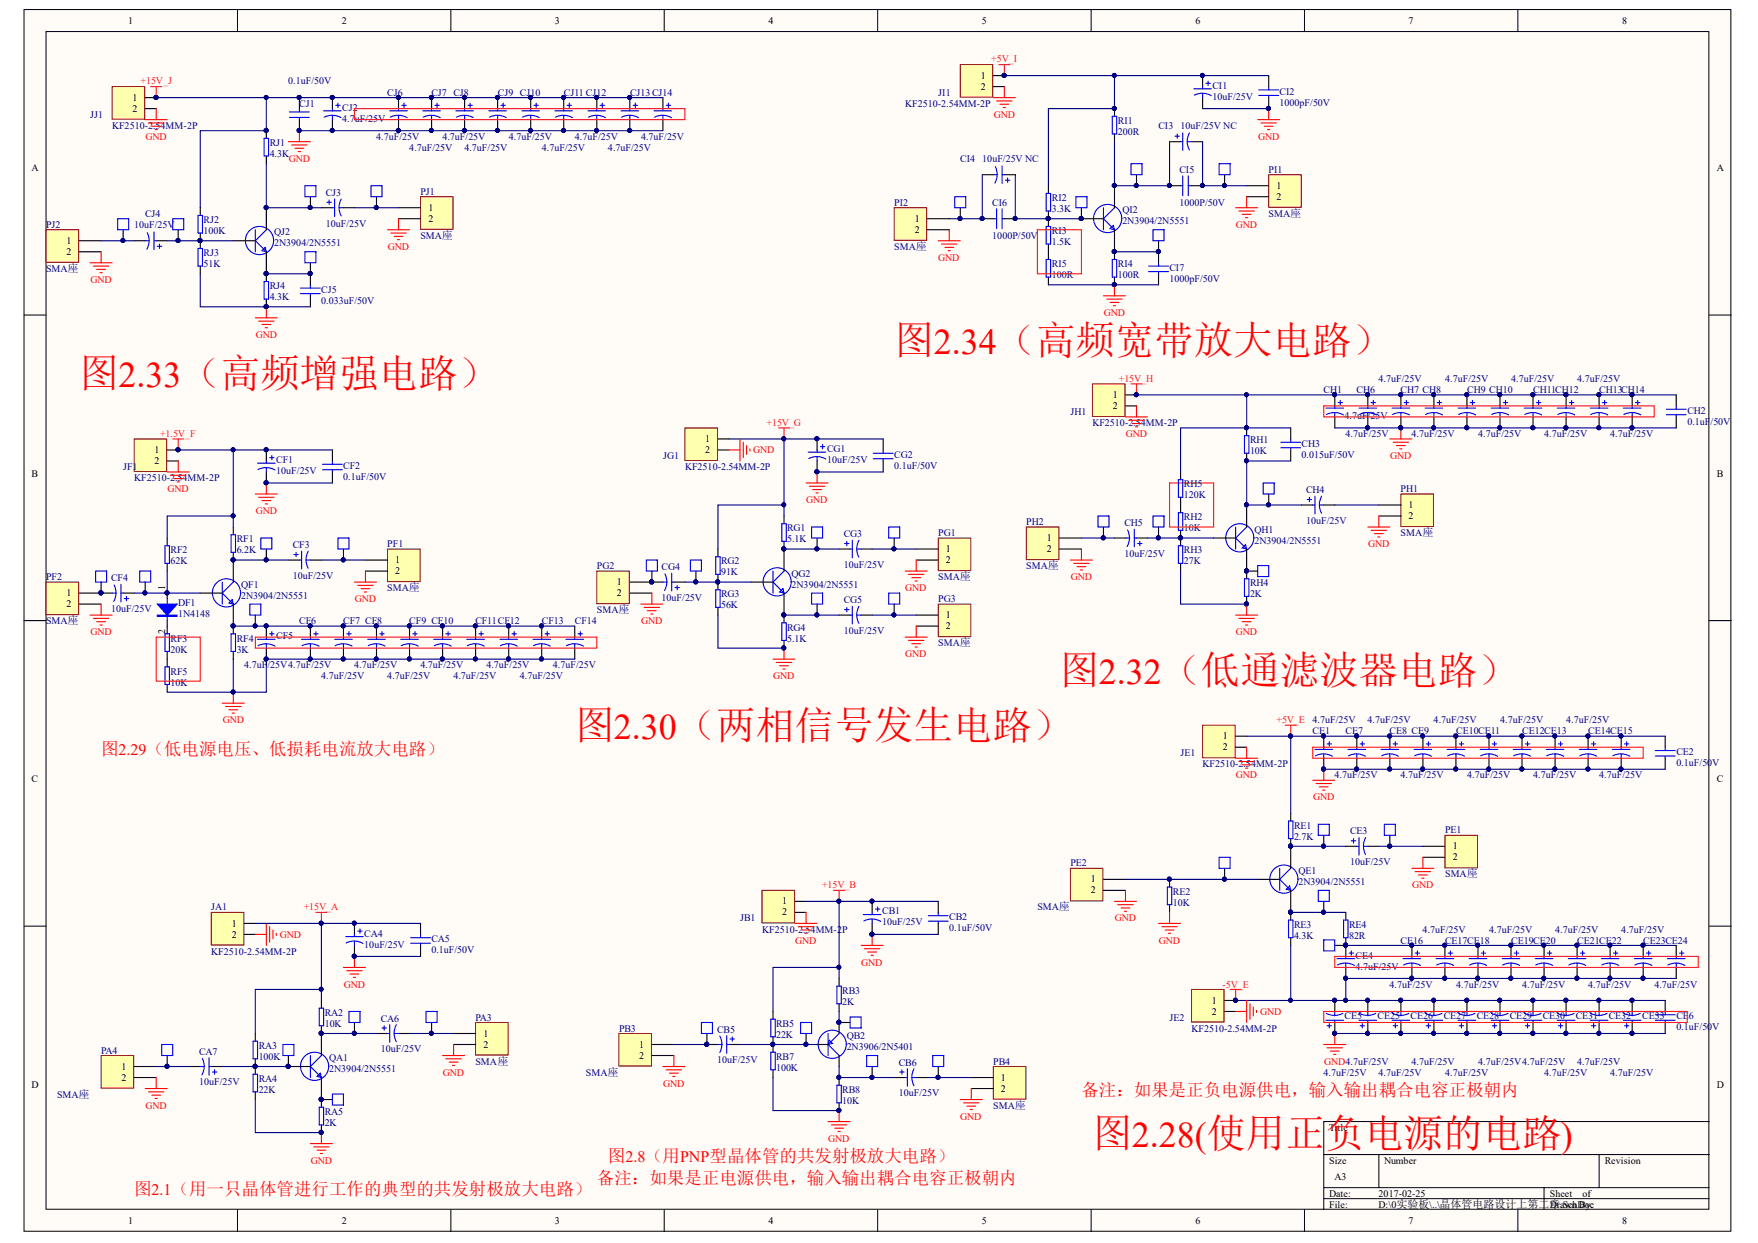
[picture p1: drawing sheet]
<svg xmlns="http://www.w3.org/2000/svg" width="297mm" height="210mm" viewBox="0 0 297 210" stroke-linecap="round" stroke-linejoin="round" font-family="sans-serif">
<defs><g id="words">
<g font-size="6.7" fill="#f00">
<text x="151.1" y="59.8">图2.34（高频宽带放大电路）</text>
<text x="13.4" y="65.4">图2.33（高频增强电路）</text>
<text x="179" y="115.6">图2.32（低通滤波器电路）</text>
<text x="97.1" y="124.9">图2.30（两相信号发生电路）</text>
<text x="184.6" y="193.6">图2.28(使用正负电源的电路)</text>
</g>
<g font-size="3" fill="#f00">
<text x="17.1" y="127.5">图2.29（低电源电压、低损耗电流放大电路）</text>
<text x="182.7" y="185.1">备注：如果是正负电源供电，输入输出耦合电容正极朝内</text>
<text x="102.7" y="196.2">图2.8（用PNP型晶体管的共发射极放大电路）</text>
<text x="22.7" y="201.8">图2.1（用一只晶体管进行工作的典型的共发射极放大电路）</text>
<text x="100.9" y="200">备注：如果是正电源供电，输入输出耦合电容正极朝内</text>
</g>
<g font-size="1.7">
<text x="21.6" y="4">1</text>
<text x="57.7" y="4">2</text>
<text x="93.8" y="4">3</text>
<text x="129.9" y="4">4</text>
<text x="165.9" y="4">5</text>
<text x="202" y="4">6</text>
<text x="238" y="4">7</text>
<text x="274.1" y="4">8</text>
<text x="22.4" y="17.1">1</text>
<text x="165.7" y="13.3">1</text>
<text x="165.7" y="15.2">2</text>
<text x="22.4" y="18.9">2</text>
<text x="5.3" y="28.9">A</text>
<text x="290.1" y="28.9">A</text>
<text x="72.4" y="35.6">1</text>
<text x="215.7" y="31.9">1</text>
<text x="215.7" y="33.8">2</text>
<text x="11.2" y="41.2">1</text>
<text x="72.4" y="37.5">2</text>
<text x="154.6" y="37.5">1</text>
<text x="154.6" y="39.4">2</text>
<text x="11.2" y="43.1">2</text>
<text x="188" y="67.2">1</text>
<text x="188" y="69.1">2</text>
<text x="26.1" y="76.5">1</text>
<text x="119.1" y="74.7">1</text>
<text x="119.1" y="76.5">2</text>
<text x="5.3" y="80.5">B</text>
<text x="26.1" y="78.4">2</text>
<text x="290.1" y="80.5">B</text>
<text x="238" y="85.8">1</text>
<text x="238" y="87.7">2</text>
<text x="66.8" y="95.1">1</text>
<text x="159.8" y="93.3">1</text>
<text x="159.8" y="95.1">2</text>
<text x="176.9" y="91.4">1</text>
<text x="176.9" y="93.3">2</text>
<text x="11.2" y="100.7">1</text>
<text x="27.9" y="99.6" transform="rotate(-90 27.9 99.6)">1</text>
<text x="66.8" y="97">2</text>
<text x="104.3" y="98.8">1</text>
<text x="104.3" y="100.7">2</text>
<text x="11.2" y="102.6">2</text>
<text x="27.9" y="107.1" transform="rotate(-90 27.9 107.1)">2</text>
<text x="28.8" y="103.6" transform="rotate(-90 28.8 103.6)">A</text>
<text x="28.8" y="103.5" transform="rotate(-90 28.8 103.5)">K</text>
<text x="159.8" y="104.4">1</text>
<text x="159.8" y="106.3">2</text>
<text x="206.6" y="124.9">1</text>
<text x="206.6" y="126.7">2</text>
<text x="5.3" y="132.1">C</text>
<text x="290.1" y="132.1">C</text>
<text x="245.4" y="143.4">1</text>
<text x="184.3" y="149">1</text>
<text x="245.4" y="145.3">2</text>
<text x="132.2" y="152.7">1</text>
<text x="132.2" y="154.6">2</text>
<text x="184.3" y="150.9">2</text>
<text x="39.1" y="156.5">1</text>
<text x="39.1" y="158.4">2</text>
<text x="204.8" y="169.6">1</text>
<text x="204.8" y="171.4">2</text>
<text x="81.7" y="175.1">1</text>
<text x="81.7" y="177">2</text>
<text x="108" y="177">1</text>
<text x="108" y="178.8">2</text>
<text x="5.3" y="183.7">D</text>
<text x="20.5" y="180.7">1</text>
<text x="20.5" y="182.6">2</text>
<text x="169.1" y="182.6">1</text>
<text x="169.1" y="184.4">2</text>
<text x="290.1" y="183.7">D</text>
<text x="224.6" y="190.9">Title</text>
<text x="224.6" y="196.5">Size</text>
<text x="233.9" y="196.5">Number</text>
<text x="271.2" y="196.5">Revision</text>
<text x="224.6" y="202.1">Date:</text>
<text x="224.6" y="203.9">File:</text>
<text x="225.5" y="199.3">A3</text>
<text x="232.9" y="202.1">2017-02-25</text>
<text x="232.9" y="203.9">D:\0实验板\..\晶体管电路设计上第二章.SchDoc</text>
<text x="261.9" y="202.1">Sheet</text>
<text x="261.9" y="203.9">Drawn By:</text>
<text x="267.4" y="202.1">of</text>
<text x="21.6" y="206.7">1</text>
<text x="57.7" y="206.7">2</text>
<text x="93.8" y="206.7">3</text>
<text x="129.9" y="206.7">4</text>
<text x="165.9" y="206.7">5</text>
<text x="202" y="206.7">6</text>
<text x="238" y="206.7">7</text>
<text x="274.1" y="206.7">8</text>
</g>
<g font-size="1.7" fill="#ee0e22">
<text x="167.5" y="10.6">+5V_I</text>
<text x="23.8" y="14.3">+15V_J</text>
<text x="189.1" y="64.5">+15V_H</text>
<text x="129.5" y="71.9">+15V_G</text>
<text x="27.1" y="73.7">+1.5V_F</text>
<text x="215.7" y="122.1">+5V_E</text>
<text x="138.9" y="150">+15V_B</text>
<text x="51.3" y="153.7">+15V_A</text>
<text x="206.6" y="166.8">-5V_E</text>
</g>
<g font-size="1.7" fill="#000080">
<text x="48.7" y="14.3">0.1uF/50V</text>
<text x="50.6" y="18">CJ1</text>
<text x="65.4" y="16.1">CJ6</text>
<text x="72.9" y="16.1">CJ7 CJ8</text>
<text x="84.1" y="16.1">CJ9 CJ10</text>
<text x="95.3" y="16.1">CJ11 CJ12</text>
<text x="106.4" y="16.1">CJ13CJ14</text>
<text x="153" y="18">KF2510-2.54MM-2P</text>
<text x="158.5" y="16.1">JI1</text>
<text x="204.9" y="16.9">10uF/25V</text>
<text x="204.9" y="15">CI1</text>
<text x="216.2" y="16">CI2</text>
<text x="216.2" y="17.8">1000pF/50V</text>
<text x="15.2" y="19.8">JJ1</text>
<text x="18.9" y="21.7">KF2510-2.54MM-2P</text>
<text x="57.8" y="20.6">4.7uF/25V</text>
<text x="57.8" y="18.7">CJ2</text>
<text x="63.6" y="23.6">4.7uF/25V</text>
<text x="74.7" y="23.6">4.7uF/25V</text>
<text x="86" y="23.6">4.7uF/25V</text>
<text x="97.1" y="23.6">4.7uF/25V</text>
<text x="108.3" y="23.6">4.7uF/25V</text>
<text x="188.9" y="20.9">RI1</text>
<text x="188.9" y="22.8">200R</text>
<text x="195.7" y="21.7">CI3</text>
<text x="199.5" y="21.7">10uF/25V NC</text>
<text x="45.6" y="24.7">RJ1</text>
<text x="45.6" y="26.5">4.3K</text>
<text x="69.2" y="25.4">4.7uF/25V</text>
<text x="78.5" y="25.4">4.7uF/25V</text>
<text x="91.6" y="25.4">4.7uF/25V</text>
<text x="102.7" y="25.4">4.7uF/25V</text>
<text x="162.3" y="27.3">CI4</text>
<text x="166" y="27.3">10uF/25V NC</text>
<text x="199.3" y="29.1">CI5</text>
<text x="214.3" y="29.1">PI1</text>
<text x="55" y="33">CJ3</text>
<text x="71" y="32.9">PJ1</text>
<text x="151.1" y="34.7">PI2</text>
<text x="167.7" y="34.7">CI6</text>
<text x="177.7" y="34">RI2</text>
<text x="177.7" y="35.8">3.3K</text>
<text x="189.6" y="36">QI2</text>
<text x="199.3" y="34.7">1000P/50V</text>
<text x="7.8" y="38.4">PJ2</text>
<text x="22.7" y="38.4">10uF/25V</text>
<text x="24.5" y="36.6">CJ4</text>
<text x="34.4" y="37.7">RJ2</text>
<text x="34.4" y="39.5">100K</text>
<text x="46.3" y="39.7">QJ2</text>
<text x="46.3" y="41.6">2N3904/2N5551</text>
<text x="55" y="38.3">10uF/25V</text>
<text x="71" y="40.3">SMA座</text>
<text x="167.7" y="40.3">1000P/50V</text>
<text x="177.7" y="39.5">RI3</text>
<text x="177.7" y="41.4">1.5K</text>
<text x="189.6" y="37.8">2N3904/2N5551</text>
<text x="214.3" y="36.6">SMA座</text>
<text x="7.8" y="45.9">SMA座</text>
<text x="34.4" y="43.2">RJ3</text>
<text x="34.4" y="45.1">51K</text>
<text x="151.1" y="42.1">SMA座</text>
<text x="177.7" y="45.1">RI5</text>
<text x="177.7" y="47">100R</text>
<text x="188.9" y="45.1">RI4</text>
<text x="188.9" y="47">100R</text>
<text x="197.6" y="45.7">CI7</text>
<text x="197.6" y="47.6">1000pF/50V</text>
<text x="45.6" y="48.8">RJ4</text>
<text x="45.6" y="50.7">4.3K</text>
<text x="54.3" y="49.4">CJ5</text>
<text x="54.3" y="51.3">0.033uF/50V</text>
<text x="232.9" y="64.5">4.7uF/25V</text>
<text x="244.2" y="64.5">4.7uF/25V</text>
<text x="255.3" y="64.5">4.7uF/25V</text>
<text x="266.5" y="64.5">4.7uF/25V</text>
<text x="180.9" y="70">JH1</text>
<text x="184.6" y="71.9">KF2510-2.54MM-2P</text>
<text x="223.6" y="66.3">CH1</text>
<text x="227.2" y="70.8">4.7uF/25V</text>
<text x="229.2" y="66.3">CH6</text>
<text x="236.7" y="66.3">CH7 CH8</text>
<text x="247.9" y="66.3">CH9 CH10</text>
<text x="259.1" y="66.3">CH11CH12</text>
<text x="270.2" y="66.3">CH13CH14</text>
<text x="285.1" y="69.9">CH2</text>
<text x="285.1" y="71.7">0.1uF/50V</text>
<text x="112" y="77.5">JG1</text>
<text x="139.8" y="76.4">CG1</text>
<text x="151.1" y="77.3">CG2</text>
<text x="211.2" y="74.8">RH1</text>
<text x="211.2" y="76.7">10K</text>
<text x="219.9" y="75.4">CH3</text>
<text x="219.9" y="77.3">0.015uF/50V</text>
<text x="227.4" y="73.7">4.7uF/25V</text>
<text x="238.5" y="73.7">4.7uF/25V</text>
<text x="249.8" y="73.7">4.7uF/25V</text>
<text x="260.9" y="73.7">4.7uF/25V</text>
<text x="272.1" y="73.7">4.7uF/25V</text>
<text x="20.8" y="79.3">JF1</text>
<text x="22.7" y="81.2">KF2510-2.54MM-2P</text>
<text x="46.7" y="80.1">10uF/25V</text>
<text x="46.7" y="78.2">CF1</text>
<text x="58" y="79.2">CF2</text>
<text x="58" y="81">0.1uF/50V</text>
<text x="115.7" y="79.3">KF2510-2.54MM-2P</text>
<text x="139.8" y="78.2">10uF/25V</text>
<text x="151.1" y="79.2">0.1uF/50V</text>
<text x="200" y="82.3">RH5</text>
<text x="220.7" y="83.2">CH4</text>
<text x="236.7" y="83">PH1</text>
<text x="133" y="89.7">RG1</text>
<text x="173.4" y="88.6">PH2</text>
<text x="190" y="88.8">CH5</text>
<text x="200" y="87.9">RH2</text>
<text x="200" y="89.7">10K</text>
<text x="200" y="84.1">120K</text>
<text x="212" y="90">QH1</text>
<text x="220.7" y="88.4">10uF/25V</text>
<text x="28.8" y="93.4">RF2</text>
<text x="28.8" y="95.3">62K</text>
<text x="40" y="91.6">RF1</text>
<text x="40" y="93.4">6.2K</text>
<text x="49.5" y="92.5">CF3</text>
<text x="65.4" y="92.3">PF1</text>
<text x="121.8" y="95.3">RG2</text>
<text x="133" y="91.6">5.1K</text>
<text x="142.6" y="95.9">10uF/25V</text>
<text x="142.6" y="90.6">CG3</text>
<text x="158.5" y="90.5">PG1</text>
<text x="190" y="94">10uF/25V</text>
<text x="200" y="93.4">RH3</text>
<text x="200" y="95.3">27K</text>
<text x="212" y="91.8">2N3904/2N5551</text>
<text x="236.7" y="90.5">SMA座</text>
<text x="7.8" y="97.9">PF2</text>
<text x="18.8" y="98.1">CF4</text>
<text x="40.8" y="99.3">QF1</text>
<text x="40.8" y="101.1">2N3904/2N5551</text>
<text x="49.5" y="97.7">10uF/25V</text>
<text x="65.4" y="99.8">SMA座</text>
<text x="100.9" y="96">PG2</text>
<text x="111.8" y="101.5">10uF/25V</text>
<text x="111.8" y="96.2">CG4</text>
<text x="121.8" y="97.1">91K</text>
<text x="121.8" y="100.9">RG3</text>
<text x="133.8" y="97.4">QG2</text>
<text x="133.8" y="99.3">2N3904/2N5551</text>
<text x="142.6" y="101.8">CG5</text>
<text x="158.5" y="97.9">SMA座</text>
<text x="158.5" y="101.6">PG3</text>
<text x="173.4" y="96">SMA座</text>
<text x="211.2" y="99">RH4</text>
<text x="211.2" y="100.9">2K</text>
<text x="7.8" y="105.3">SMA座</text>
<text x="18.8" y="103.3">10uF/25V</text>
<text x="30.1" y="102.4">DF1</text>
<text x="30.1" y="104.2">1N4148</text>
<text x="46.7" y="108">CF5</text>
<text x="50.6" y="105.3">CF6</text>
<text x="58" y="105.3">CF7 CF8</text>
<text x="69.2" y="105.3">CF9 CF10</text>
<text x="80.3" y="105.3">CF11CF12</text>
<text x="91.6" y="105.3">CF13</text>
<text x="97.1" y="105.3">CF14</text>
<text x="100.9" y="103.5">SMA座</text>
<text x="121.8" y="102.7">56K</text>
<text x="133" y="106.5">RG4</text>
<text x="142.6" y="107">10uF/25V</text>
<text x="28.8" y="108.4">RF3</text>
<text x="28.8" y="110.2">20K</text>
<text x="28.8" y="114">RF5</text>
<text x="40" y="108.4">RF4</text>
<text x="40" y="110.2">3K</text>
<text x="41.3" y="112.8">4.7uF/25V4.7uF/25V</text>
<text x="59.9" y="112.8">4.7uF/25V</text>
<text x="71" y="112.8">4.7uF/25V</text>
<text x="82.2" y="112.8">4.7uF/25V</text>
<text x="93.4" y="112.8">4.7uF/25V</text>
<text x="133" y="108.4">5.1K</text>
<text x="158.5" y="109.1">SMA座</text>
<text x="28.8" y="115.8">10K</text>
<text x="54.3" y="114.6">4.7uF/25V</text>
<text x="65.4" y="114.6">4.7uF/25V</text>
<text x="76.6" y="114.6">4.7uF/25V</text>
<text x="87.8" y="114.6">4.7uF/25V</text>
<text x="221.8" y="123.9">CE1</text>
<text x="221.8" y="122.1">4.7uF/25V</text>
<text x="227.4" y="123.9">CE7</text>
<text x="231.1" y="122.1">4.7uF/25V</text>
<text x="234.8" y="123.9">CE8 CE9</text>
<text x="242.2" y="122.1">4.7uF/25V</text>
<text x="246" y="123.9">CE10CE11</text>
<text x="253.5" y="122.1">4.7uF/25V</text>
<text x="257.2" y="123.9">CE12CE13</text>
<text x="264.6" y="122.1">4.7uF/25V</text>
<text x="268.4" y="123.9">CE14CE15</text>
<text x="199.5" y="127.6">JE1</text>
<text x="203.2" y="129.5">KF2510-2.54MM-2P</text>
<text x="225.5" y="131.4">4.7uF/25V</text>
<text x="236.7" y="131.4">4.7uF/25V</text>
<text x="247.9" y="131.4">4.7uF/25V</text>
<text x="259.1" y="131.4">4.7uF/25V</text>
<text x="270.2" y="131.4">4.7uF/25V</text>
<text x="283.2" y="127.5">CE2</text>
<text x="283.2" y="129.3">0.1uF/50V</text>
<text x="218.6" y="140">RE1</text>
<text x="218.6" y="141.8">2.7K</text>
<text x="228.1" y="140.9">CE3</text>
<text x="244.2" y="140.7">PE1</text>
<text x="180.9" y="146.2">PE2</text>
<text x="219.4" y="147.6">QE1</text>
<text x="219.4" y="149.4">2N3904/2N5551</text>
<text x="228.1" y="146.1">10uF/25V</text>
<text x="244.2" y="148.1">SMA座</text>
<text x="35.7" y="153.7">JA1</text>
<text x="125.1" y="155.5">JB1</text>
<text x="149.1" y="154.4">CB1</text>
<text x="160.4" y="155.4">CB2</text>
<text x="175.3" y="153.7">SMA座</text>
<text x="198.2" y="151.1">RE2</text>
<text x="198.2" y="153">10K</text>
<text x="35.7" y="161.2">KF2510-2.54MM-2P</text>
<text x="61.6" y="160">10uF/25V</text>
<text x="61.6" y="158.1">CA4</text>
<text x="72.9" y="159.1">CA5</text>
<text x="72.9" y="160.9">0.1uF/50V</text>
<text x="128.8" y="157.5">KF2510-2.54MM-2P</text>
<text x="149.1" y="156.3">10uF/25V</text>
<text x="160.4" y="157.2">0.1uF/50V</text>
<text x="218.6" y="156.7">RE3</text>
<text x="218.6" y="158.6">4.3K</text>
<text x="227.9" y="156.7">RE4</text>
<text x="227.9" y="158.6">82R</text>
<text x="229" y="161.9">CE4</text>
<text x="236.7" y="159.3">CE16</text>
<text x="240.4" y="157.5">4.7uF/25V</text>
<text x="244.2" y="159.3">CE17CE18</text>
<text x="251.6" y="157.5">4.7uF/25V</text>
<text x="255.3" y="159.3">CE19CE20</text>
<text x="262.8" y="157.5">4.7uF/25V</text>
<text x="266.5" y="159.3">CE21CE22</text>
<text x="273.9" y="157.5">4.7uF/25V</text>
<text x="277.7" y="159.3">CE23CE24</text>
<text x="142.3" y="167.9">RB3</text>
<text x="229" y="163.7">4.7uF/25V</text>
<text x="234.8" y="166.8">4.7uF/25V</text>
<text x="246" y="166.8">4.7uF/25V</text>
<text x="257.2" y="166.8">4.7uF/25V</text>
<text x="268.4" y="166.8">4.7uF/25V</text>
<text x="279.5" y="166.8">4.7uF/25V</text>
<text x="54.9" y="171.6">RA2</text>
<text x="54.9" y="173.4">10K</text>
<text x="64.3" y="172.5">CA6</text>
<text x="80.3" y="172.3">PA3</text>
<text x="131.1" y="173.4">RB5</text>
<text x="142.3" y="169.7">2K</text>
<text x="197.6" y="172.3">JE2</text>
<text x="227.2" y="172.1">CE5</text>
<text x="232.8" y="172.1">CE25</text>
<text x="238.3" y="172.1">CE26</text>
<text x="243.9" y="172.1">CE27</text>
<text x="249.5" y="172.1">CE28</text>
<text x="255.1" y="172.1">CE29</text>
<text x="260.7" y="172.1">CE30</text>
<text x="266.2" y="172.1">CE31</text>
<text x="271.8" y="172.1">CE32</text>
<text x="277.5" y="172.1">CE33</text>
<text x="283.2" y="172.1">CE6</text>
<text x="283.2" y="173.9">0.1uF/50V</text>
<text x="17.1" y="177.9">PA4</text>
<text x="33.7" y="178.1">CA7</text>
<text x="43.7" y="177.2">RA3</text>
<text x="43.7" y="179">100K</text>
<text x="55.6" y="179.2">QA1</text>
<text x="64.3" y="177.7">10uF/25V</text>
<text x="80.3" y="179.8">SMA座</text>
<text x="104.6" y="174.2">PB3</text>
<text x="121.2" y="179.5">10uF/25V</text>
<text x="121.2" y="174.4">CB5</text>
<text x="131.1" y="179">RB7</text>
<text x="131.1" y="175.3">22K</text>
<text x="143.1" y="175.5">QB2</text>
<text x="143.1" y="177.3">2N3906/2N5401</text>
<text x="151.9" y="179.9">CB6</text>
<text x="167.8" y="179.8">PB4</text>
<text x="201.3" y="174.2">KF2510-2.54MM-2P</text>
<text x="238.5" y="179.8">4.7uF/25V</text>
<text x="249.8" y="179.8">4.7uF/25V4.7uF/25V</text>
<text x="266.5" y="179.8">4.7uF/25V</text>
<text x="9.6" y="185.3">SMA座</text>
<text x="33.7" y="183.2">10uF/25V</text>
<text x="43.7" y="182.7">RA4</text>
<text x="43.7" y="184.6">22K</text>
<text x="55.6" y="181">2N3904/2N5551</text>
<text x="99" y="181.6">SMA座</text>
<text x="131.1" y="180.9">100K</text>
<text x="142.3" y="184.6">RB8</text>
<text x="151.9" y="185.1">10uF/25V</text>
<text x="223.6" y="181.6">4.7uF/25V</text>
<text x="232.9" y="181.6">4.7uF/25V</text>
<text x="244.2" y="181.6">4.7uF/25V</text>
<text x="260.9" y="181.6">4.7uF/25V</text>
<text x="272.1" y="181.6">4.7uF/25V</text>
<text x="54.9" y="188.3">RA5</text>
<text x="54.9" y="190.2">2K</text>
<text x="142.3" y="186.4">10K</text>
<text x="167.8" y="187.2">SMA座</text>
</g>
<g font-size="1.7" fill="#f00">
<text x="24.6" y="23.6">GND</text>
<text x="167.9" y="19.8">GND</text>
<text x="212.6" y="23.6">GND</text>
<text x="48.8" y="27.3">GND</text>
<text x="208.8" y="38.4">GND</text>
<text x="15.3" y="47.7">GND</text>
<text x="65.5" y="42.1">GND</text>
<text x="158.5" y="44">GND</text>
<text x="186.5" y="53.3">GND</text>
<text x="43.2" y="57">GND</text>
<text x="127.2" y="76.5">GND</text>
<text x="190.2" y="73.7">GND</text>
<text x="234.9" y="77.5">GND</text>
<text x="28.3" y="83">GND</text>
<text x="43.2" y="86.8">GND</text>
<text x="136.2" y="84.9">GND</text>
<text x="231.2" y="92.3">GND</text>
<text x="59.9" y="101.6">GND</text>
<text x="153" y="99.8">GND</text>
<text x="180.9" y="97.9">GND</text>
<text x="15.3" y="107.2">GND</text>
<text x="108.3" y="105.3">GND</text>
<text x="208.8" y="107.2">GND</text>
<text x="153" y="110.9">GND</text>
<text x="130.6" y="114.6">GND</text>
<text x="37.6" y="122.1">GND</text>
<text x="208.8" y="131.4">GND</text>
<text x="221.9" y="135.1">GND</text>
<text x="238.6" y="150">GND</text>
<text x="188.4" y="155.5">GND</text>
<text x="47.3" y="158.4">GND</text>
<text x="134.4" y="159.3">GND</text>
<text x="195.8" y="159.3">GND</text>
<text x="58.1" y="166.8">GND</text>
<text x="145.5" y="163">GND</text>
<text x="212.9" y="171.4">GND</text>
<text x="223.7" y="179.8">GND4.7uF/25V</text>
<text x="74.8" y="181.6">GND</text>
<text x="112" y="183.5">GND</text>
<text x="24.6" y="187.2">GND</text>
<text x="162.3" y="189.1">GND</text>
<text x="52.5" y="196.5">GND</text>
<text x="139.9" y="192.8">GND</text>
</g>
</g></defs>
<g fill="#fffcf8" stroke="#000" stroke-width=".17">
<path d="M4.1 1.6h288.4v206.3h-288.4z"/>
<path d="M7.8 5.3h280.9v198.9h-280.9z"/>
</g>
<g fill="none" stroke="#000" stroke-width=".17">
<path d="M40.1 1.6v3.7M76.2 1.6v3.7M112.2 1.6v3.7M148.3 1.6v3.7M184.4 1.6v3.7M220.4 1.6v3.7M256.5 1.6v3.7M4.1 53.2h3.7M288.8 53.2h3.7M4.1 104.8h3.7M288.8 104.8h3.7M4.1 156.4h3.7"/>
<path d="M288.8 156.4h3.7M223.7 195h65.1M233 195v5.6M270.2 195v5.6M288.8 189.4h-65.1v14.9M40.1 204.3v3.7M76.2 204.3v3.7M112.2 204.3v3.7M148.3 204.3v3.7M184.4 204.3v3.7M220.4 204.3v3.7M223.7 200.6h65.1"/>
<path d="M223.7 202.4h65.1M256.5 204.3v3.7M260.9 200.6v3.7"/>
</g>
<g fill="none" stroke="#00f" stroke-width=".19">
<path d="M34.2 178.7a2.94 2.94 0 0 1-.1 2.8M35.3 178.6v3M42.8 175.8h.7v3h-.7zM52.4 178.2v3.8M53.9 170.2h.8v3h-.8zM54.3 178.2l-1.9 1.9 1.9 1.9M64.5 173.6h.8M64.9 173.2v.8M65.5 174.5h.3M65.8 173v3M66.6 174.5h.7M67 173a2.94 2.94 0 0 0 0 2.9"/>
<path d="M33.8 180.1h.8M35.3 180.1h.4M35.9 181h.7M36.3 180.7v.7M42.8 181.4h.7v3h-.7zM53.6 181.8l.5-.6 .2 .8zM53.9 187h.8v3h-.8z"/>
<circle cx="53.2" cy="180.1" r="2.38"/>
</g>
<path d="M43.1 174.5v1.3M43.1 178.8v2.6M54.3 168.9v1.3M54.3 173.2v5M63.6 174.5h1.9M67.3 174.5h1.9M32 180.1h1.8M35.7 180.1h1.9M43.1 184.4v1.3M48.7 180.1h3.7M54.3 182v5M54.3 190v1.3" fill="none" stroke="#000" stroke-width=".19"/>
<g fill="#000080" stroke="#000080" stroke-width=".17">
<circle cx="48.7" cy="180.1" r=".33"/>
<circle cx="54.3" cy="174.5" r=".33"/>
<circle cx="54.3" cy="185.6" r=".33"/>
<circle cx="43.1" cy="180.1" r=".33"/>
<circle cx="54.3" cy="191.2" r=".33"/>
<circle cx="59.9" cy="174.5" r=".33"/>
</g>
<path d="M54.3 174.5h9.3M37.6 180.1h11.1" fill="none" stroke="#000080" stroke-width=".19"/>
<path d="M17.1 178.2h5.5v5.5h-5.5z" fill="#ffffb0" stroke="#800000" stroke-width=".17"/>
<path d="M22.7 180.1h3.7M22.7 182h3.7" fill="none" stroke="#000" stroke-width=".19"/>
<path d="M26.4 180.1h5.6" fill="none" stroke="#000080" stroke-width=".19"/>
<circle cx="28.2" cy="180.1" r=".33" fill="#000080" stroke="#000080" stroke-width=".17"/>
<path d="M80.4 172.7h5.5v5.5h-5.5z" fill="#ffffb0" stroke="#800000" stroke-width=".17"/>
<path d="M76.6 174.5h3.8M76.6 176.4h3.8" fill="none" stroke="#000" stroke-width=".19"/>
<path d="M69.2 174.5h7.4" fill="none" stroke="#000080" stroke-width=".19"/>
<circle cx="72.9" cy="174.5" r=".33" fill="#000080" stroke="#000080" stroke-width=".17"/>
<path d="M35.7 154.1h5.5v5.5h-5.5z" fill="#ffffb0" stroke="#800000" stroke-width=".17"/>
<g fill="none" stroke="#000" stroke-width=".19">
<path d="M41.3 155.9h1.8M41.3 157.8h1.8M59.9 155.9v1.9M59.9 159.7v1.8M71.1 155.9v1.9M71.1 159.7v1.8M28.3 178.2v1.9M48.7 178.2v1.9M59.9 172.7v1.8M72.9 172.7v1.8M119.4 176.4h1.9M123.2 176.4h1.8"/>
<path d="M130.6 170.8v1.3M130.6 175.1v2.6M141.8 165.2v1.3M141.8 169.5v1.3M54.3 185.7h1.9M130.6 180.7v1.3M141.8 182v1.3M141.8 186.2v1.3M151.1 182h1.8M154.8 182h1.9"/>
</g>
<path d="M53.4 154.1h1.8M54.3 154.1v1.8" fill="none" stroke="#ee0e22" stroke-width=".19"/>
<g fill="#000080" stroke="#000080" stroke-width=".17">
<circle cx="54.3" cy="155.9" r=".33"/>
<circle cx="54.3" cy="191.2" r=".33"/>
<circle cx="54.3" cy="167" r=".33"/>
<circle cx="59.9" cy="155.9" r=".33"/>
<circle cx="59.9" cy="161.5" r=".33"/>
<circle cx="28.2" cy="180.1" r=".33"/>
<circle cx="48.7" cy="180.1" r=".33"/>
<circle cx="54.3" cy="185.6" r=".33"/>
<circle cx="59.9" cy="174.5" r=".33"/>
<circle cx="72.9" cy="174.5" r=".33"/>
<circle cx="130.6" cy="176.3" r=".33"/>
<circle cx="141.7" cy="187.5" r=".33"/>
<circle cx="141.7" cy="181.9" r=".33"/>
<circle cx="119.4" cy="176.3" r=".33"/>
</g>
<g fill="none" stroke="#f00" stroke-width=".19">
<path d="M43.1 157.8h1.9M45 155.9v3.8M45.6 156.5v2.6M46.1 157v1.5M46.7 157.6v.4M58 163.4h3.8M58.6 163.9h2.6M59.1 164.5h1.5M59.7 165h.4M59.9 161.5v1.9M74.8 178.2h3.7M75.3 178.8h2.6"/>
<path d="M75.9 179.4h1.5M76.5 179.9h.3M76.6 176.4v1.8M24.5 183.8h3.8M25.1 184.4h2.6M25.6 184.9h1.5M26.2 185.5h.4M26.4 182v1.8M52.4 193.1h3.8M53 193.7h2.6M53.6 194.2h1.5M54.1 194.8h.4"/>
<path d="M54.3 191.3v1.8"/>
</g>
<path d="M43.1 155.9h11.2M71.1 155.9h-16.8v13M54.3 167.1h-11.2v7.4M59.9 161.5h11.2M43.1 185.7v5.6h11.2" fill="none" stroke="#000080" stroke-width=".19"/>
<g fill="none" stroke="#00f" stroke-width=".19">
<path d="M58.4 158.2h3M58.5 159.2a2.93 2.93 0 0 1 2.8 .1M59.9 157.8v.4M59.9 158.9v.8M60.4 157.2h.8M60.8 156.9v.7M69.4 158.3h3.3M69.4 159.3h3.3M71.1 157.8v.5M71.1 159.3v.4M27.3 176.4h1.9v1.8h-1.9zM47.8 176.4h1.9v1.8h-1.9z"/>
<path d="M59 170.8h1.8v1.9h-1.8zM72 170.8h1.8v1.9h-1.8zM121.3 176.4h.8M121.6 174.9a2.94 2.94 0 0 1 0 2.8M122.8 174.9v3M122.8 176.4h.4M123.4 175.5h.7M123.7 175.1v.7M130.2 172.1h.8v3h-.8zM130.2 177.7h.8v3h-.8zM141.4 166.5h.8v3h-.8zM56.2 184.8h1.8v1.8h-1.8z"/>
<path d="M141.4 183.3h.8v2.9h-.8zM152 181h.8M152.4 180.7v.7M152.9 182h.4M153.3 180.5v2.9M154.1 182h.7M154.4 180.5a2.94 2.94 0 0 0 0 2.8"/>
</g>
<path d="M104.6 174.5h5.5v5.5h-5.5z" fill="#ffffb0" stroke="#800000" stroke-width=".17"/>
<path d="M110.1 176.4h3.8M110.1 178.2h3.8" fill="none" stroke="#000" stroke-width=".19"/>
<path d="M113.9 176.4h5.5" fill="none" stroke="#000080" stroke-width=".19"/>
<circle cx="119.4" cy="176.3" r=".33" fill="#000080" stroke="#000080" stroke-width=".17"/>
<path d="M167.8 180.1h5.5v5.5h-5.5z" fill="#ffffb0" stroke="#800000" stroke-width=".17"/>
<path d="M164.1 182h3.7M164.1 183.8h3.7" fill="none" stroke="#000" stroke-width=".19"/>
<path d="M156.7 182h7.4" fill="none" stroke="#000080" stroke-width=".19"/>
<circle cx="158.5" cy="181.9" r=".33" fill="#000080" stroke="#000080" stroke-width=".17"/>
<path d="M128.8 150.4h5.5v5.5h-5.5z" fill="#ffffb0" stroke="#800000" stroke-width=".17"/>
<g fill="none" stroke="#000" stroke-width=".19">
<path d="M218.1 137.3v1.3M134.3 152.2h1.9M134.3 154.1h1.9M147.4 152.2v1.9M147.4 155.9v1.9M158.5 152.2v1.9M158.5 155.9v1.9M197.6 148.5v1.3M197.6 152.8v1.3M212.5 148.5h3.7M218.1 141.6v5M218.1 150.4v5"/>
<path d="M218.1 158.3v1.4M227.4 142.9h1.9M231.1 142.9h1.9M119.4 174.5v1.9M136.2 174.5v1.9M138.1 176.4h1.8M141.8 178.2v1.9M143.6 172.7h-1.8v1.8M147.4 180.1v1.9M158.5 180.1v1.9"/>
</g>
<g fill="none" stroke="#f00" stroke-width=".19">
<path d="M134.3 155.9h3.8M134.9 156.5h2.6M135.5 157h1.4M136 157.6h.4M136.2 154.1v1.8M145.5 159.7h3.7M147.4 157.8v1.9M113.9 178.2v1.9M146.1 160.2h2.6M146.6 160.8h1.5M147.2 161.3h.3M112 180.1h3.7"/>
<path d="M112.6 180.7h2.6M113.1 181.2h1.5M113.7 181.8h.3M139.9 189.4h3.7M140.5 190h2.6M141 190.5h1.5M141.6 191.1h.4M141.8 187.5v1.9M162.3 185.7h3.7M162.8 186.2h2.6M163.4 186.8h1.5M163.9 187.4h.4"/>
<path d="M164.1 183.8v1.9"/>
</g>
<g fill="#000080" stroke="#000080" stroke-width=".17">
<circle cx="141.7" cy="187.5" r=".33"/>
<circle cx="141.7" cy="163.3" r=".33"/>
<circle cx="147.3" cy="152.2" r=".33"/>
<circle cx="147.3" cy="157.8" r=".33"/>
<circle cx="141.7" cy="152.2" r=".33"/>
<circle cx="141.7" cy="172.6" r=".33"/>
<circle cx="130.6" cy="176.3" r=".33"/>
<circle cx="136.2" cy="176.3" r=".33"/>
<circle cx="141.7" cy="181.9" r=".33"/>
<circle cx="147.3" cy="181.9" r=".33"/>
<circle cx="119.4" cy="176.3" r=".33"/>
<circle cx="158.5" cy="181.9" r=".33"/>
<circle cx="218" cy="142.9" r=".33"/>
<circle cx="218" cy="154" r=".33"/>
<circle cx="197.6" cy="148.5" r=".33"/>
<circle cx="223.6" cy="142.9" r=".33"/>
</g>
<path d="M136.2 152.2h5.6M147.4 157.8h11.1M158.5 152.2h-16.7v13M218.1 142.9h9.3M125 176.4h13.1M141.8 163.4h-11.2v7.4M141.8 170.8v1.9M130.6 182v5.5h11.2M141.8 180.1v1.9h9.3" fill="none" stroke="#000080" stroke-width=".19"/>
<g fill="none" stroke="#00f" stroke-width=".19">
<path d="M217.7 138.6h.8v3h-.8zM145.9 154.4h3M146 155.5a2.94 2.94 0 0 1 2.8 .1M147.4 154.1v.3M147.4 155.2v.7M147.9 153.5h.8M148.3 153.1v.8M156.9 154.6h3.3M156.9 155.6h3.3M158.5 154.1v.5M158.5 155.6v.3M197.2 149.8h.8v3h-.8z"/>
<path d="M216.2 146.6v3.8M217.3 150.2l.6-.6 .2 .8zM217.7 155.4h.8v2.9h-.8zM218.1 146.6l-1.9 1.9 1.9 1.9M228.3 142h.8M228.7 141.6v.8M229.3 142.9h.3M229.6 141.4v3M230.4 142.9h.7M230.7 141.4a2.94 2.94 0 0 0 0 2.9M118.5 172.7h1.9v1.8h-1.9zM135.3 172.7h1.8v1.8h-1.8z"/>
<path d="M139.9 174.5v3.7M140.1 175.6l.6 .6-.8 .2zM141.8 174.5l-1.9 1.9 1.9 1.8M143.6 171.7h1.9v1.9h-1.9zM146.4 178.2h1.9v1.9h-1.9zM157.6 178.2h1.9v1.9h-1.9z"/>
<circle cx="216.9" cy="148.5" r="2.38"/>
<circle cx="140.6" cy="176.3" r="2.38"/>
</g>
<path d="M140.8 150.4h1.9M141.8 150.4v1.8" fill="none" stroke="#ee0e22" stroke-width=".19"/>
<path d="M180.9 146.6h5.5v5.5h-5.5z" fill="#ffffb0" stroke="#800000" stroke-width=".17"/>
<path d="M186.4 148.5h3.8M186.4 150.4h3.8" fill="none" stroke="#000" stroke-width=".19"/>
<path d="M190.2 148.5h22.3" fill="none" stroke="#000080" stroke-width=".19"/>
<g fill="#000080" stroke="#000080" stroke-width=".17">
<circle cx="197.6" cy="148.5" r=".33"/>
<circle cx="206.9" cy="148.5" r=".33"/>
</g>
<path d="M244.1 141.1h5.5v5.5h-5.5z" fill="#ffffb0" stroke="#800000" stroke-width=".17"/>
<path d="M240.4 142.9h3.7M240.4 144.8h3.7" fill="none" stroke="#000" stroke-width=".19"/>
<path d="M233 142.9h7.4" fill="none" stroke="#000080" stroke-width=".19"/>
<circle cx="234.8" cy="142.9" r=".33" fill="#000080" stroke="#000080" stroke-width=".17"/>
<path d="M203.2 122.5h5.5v5.5h-5.5z" fill="#ffffb0" stroke="#800000" stroke-width=".17"/>
<path d="M208.8 124.3h1.8M208.8 126.2h1.8M223.7 124.3v1.9M223.7 128v1.9M281.4 124.3v1.9M281.4 128v1.9" fill="none" stroke="#000" stroke-width=".19"/>
<path d="M217.2 122.5h1.8M218.1 122.5v1.8" fill="none" stroke="#ee0e22" stroke-width=".19"/>
<g fill="#000080" stroke="#000080" stroke-width=".17">
<circle cx="218" cy="124.3" r=".33"/>
<circle cx="223.6" cy="124.3" r=".33"/>
<circle cx="223.6" cy="129.9" r=".33"/>
</g>
<g fill="none" stroke="#f00" stroke-width=".19">
<path d="M221.8 131.8h3.7M222.4 132.3h2.6M222.9 132.9h1.5M223.5 133.4h.4M223.7 129.9v1.9M188.3 152.2h3.7M188.9 152.8h2.6M189.4 153.3h1.5M190 153.9h.4M190.2 150.4v1.8M195.8 155.9h3.7M196.3 156.5h2.6"/>
<path d="M196.9 157h1.5M197.4 157.6h.4M197.6 154.1v1.8M238.6 146.6h3.7M239.1 147.2h2.6M239.7 147.8h1.5M240.2 148.3h.4M240.4 144.8v1.8"/>
</g>
<path d="M222.2 126.6h3M222.3 127.6a2.94 2.94 0 0 1 2.8 .1M223.7 126.2v.4M223.7 127.3v.7M224.2 125.6h.8M224.6 125.3v.7M279.7 126.7h3.3M279.7 127.7h3.3M281.4 126.2v.5M281.4 127.7v.3" fill="none" stroke="#00f" stroke-width=".19"/>
<path d="M201.3 167.1h5.5v5.5h-5.5z" fill="#ffffb0" stroke="#800000" stroke-width=".17"/>
<g fill="none" stroke="#000" stroke-width=".19">
<path d="M28.3 90.9v1.3M28.3 95.1v1.3M39.4 89v1.3M39.4 93.3v5M48.7 94.6h1.9M52.4 94.6h1.9M17.1 100.2h1.8M20.8 100.2h1.9M28.3 105.7v1.3M28.3 110v1.3M33.8 100.2h3.8M39.4 102v5"/>
<path d="M39.4 110v1.3M206.9 146.6v1.9M223.7 141.1v1.8M223.7 152.2v1.9M225.5 159.7h1.9M227.4 154.1v1.3M227.4 158.3v3.2M234.8 141.1v1.8M206.9 168.9h1.9M206.9 170.8h1.9M225.5 168.9v1.9M225.5 172.7v1.8"/>
<path d="M227.4 163.4v1.8M281.4 168.9v1.9M281.4 172.7v1.8"/>
</g>
<g fill="#000080" stroke="#000080" stroke-width=".17">
<circle cx="208.7" cy="168.9" r=".33"/>
<circle cx="225.5" cy="174.5" r=".33"/>
<circle cx="225.5" cy="168.9" r=".33"/>
<circle cx="227.4" cy="159.6" r=".33"/>
<circle cx="218" cy="154" r=".33"/>
<circle cx="223.6" cy="154" r=".33"/>
<circle cx="227.4" cy="165.2" r=".33"/>
<circle cx="206.9" cy="148.5" r=".33"/>
<circle cx="223.6" cy="142.9" r=".33"/>
<circle cx="234.8" cy="142.9" r=".33"/>
<circle cx="218" cy="168.9" r=".33"/>
<circle cx="218" cy="124.3" r=".33"/>
<circle cx="39.4" cy="94.5" r=".33"/>
<circle cx="39.4" cy="105.7" r=".33"/>
<circle cx="17" cy="100.1" r=".33"/>
<circle cx="24.5" cy="100.1" r=".33"/>
<circle cx="28.2" cy="100.1" r=".33"/>
<circle cx="45" cy="94.5" r=".33"/>
</g>
<path d="M207.8 167.1h1.9M208.8 167.1v1.8" fill="none" stroke="#ee0e22" stroke-width=".19"/>
<g fill="none" stroke="#00f" stroke-width=".19">
<path d="M19.3 98.8a2.94 2.94 0 0 1-.1 2.8M20.4 98.7v2.9M27.9 92.2h.7v2.9h-.7zM37.6 98.3v3.7M39 90.3h.8v3h-.8zM39.4 98.3l-1.8 1.9 1.8 1.8M49.7 93.6h.7M50 93.3v.7M50.6 94.6h.4M51 93.1v3M51.7 94.6h.7M52.1 93.1a2.94 2.94 0 0 0 0 2.9"/>
<path d="M18.9 100.2h.8M20.4 100.2h.4M21 101.1h.7M21.4 100.7v.8M27.9 107h.7v3h-.7zM38.7 101.8l.5-.5 .2 .7zM39 107h.8v3h-.8zM222.7 139.2h1.9v1.9h-1.9zM233.9 139.2h1.9v1.9h-1.9zM206 144.8h1.8v1.8h-1.8zM222.7 150.4h1.9v1.8h-1.9zM223.7 158.7h1.8v1.9h-1.8z"/>
<path d="M227 155.4h.8v2.9h-.8zM224 172.3h3M224.1 171.1a2.94 2.94 0 0 0 2.8 0M224.2 173.2h.8M224.6 172.9v.7M225.5 170.8v.7M225.5 172.3v.4M225.9 161.9h3M226 163a2.94 2.94 0 0 1 2.8 0M227.4 161.5v.4M227.4 162.6v.8M227.9 161h.8"/>
<path d="M228.3 160.6v.7M279.7 172.3h3.3M279.7 171.4h3.3M281.4 170.8v.6M281.4 172.3v.4"/>
<circle cx="38.3" cy="100.1" r="2.38"/>
</g>
<g fill="none" stroke="#f00" stroke-width=".19">
<path d="M208.8 128h3.7M209.3 128.6h2.6M209.9 129.2h1.5M210.5 129.7h.3M210.6 126.2v1.8M208.8 170.8h1.8M210.6 168.9v3.8M211.2 169.5v2.6M211.8 170.1v1.4M212.3 170.6v.4M223.7 176.4h3.7M224.2 176.9h2.6"/>
<path d="M224.8 177.5h1.5M225.3 178.1h.4M225.5 174.5v1.9"/>
</g>
<path d="M39.4 94.6h9.3M22.7 100.2h11.1M210.6 124.3h7.5M218.1 154.1h9.3M208.8 168.9h9.3" fill="none" stroke="#000080" stroke-width=".19"/>
<path d="M7.8 98.3h5.5v5.5h-5.5z" fill="#ffffb0" stroke="#800000" stroke-width=".17"/>
<path d="M13.4 100.2h3.7M13.4 102h3.7" fill="none" stroke="#000" stroke-width=".19"/>
<circle cx="17" cy="100.1" r=".33" fill="#000080" stroke="#000080" stroke-width=".17"/>
<path d="M65.5 92.7h5.5v5.5h-5.5z" fill="#ffffb0" stroke="#800000" stroke-width=".17"/>
<path d="M61.8 94.6h3.7M61.8 96.4h3.7" fill="none" stroke="#000" stroke-width=".19"/>
<path d="M54.3 94.6h7.5" fill="none" stroke="#000080" stroke-width=".19"/>
<circle cx="58" cy="94.5" r=".33" fill="#000080" stroke="#000080" stroke-width=".17"/>
<path d="M22.7 74.1h5.5v5.5h-5.5z" fill="#ffffb0" stroke="#800000" stroke-width=".17"/>
<path d="M28.3 76h1.8M28.3 77.8h1.8M45 76v1.8M45 79.7v1.9M56.2 76v1.8M56.2 79.7v1.9M28.3 100.2v.9M28.3 104.8v.9" fill="none" stroke="#000" stroke-width=".19"/>
<g fill="#000080" stroke="#000080" stroke-width=".17">
<circle cx="30.1" cy="75.9" r=".33"/>
<circle cx="39.4" cy="116.8" r=".33"/>
<circle cx="39.4" cy="87.1" r=".33"/>
<circle cx="45" cy="75.9" r=".33"/>
<circle cx="45" cy="81.5" r=".33"/>
<circle cx="39.4" cy="75.9" r=".33"/>
<circle cx="28.2" cy="100.1" r=".33"/>
</g>
<path d="M29.2 74.1h1.8M30.1 74.1v1.9" fill="none" stroke="#ee0e22" stroke-width=".19"/>
<g fill="none" stroke="#f00" stroke-width=".19">
<path d="M43.1 83.4h3.8M43.7 84h2.6M44.3 84.5h1.4M44.8 85.1h.4M45 81.6v1.8M59.9 98.3h3.7M60.4 98.9h2.7M61 99.4h1.5M61.6 100h.3M61.8 96.4v1.9M15.2 103.9h3.7M15.8 104.4h2.6"/>
<path d="M16.3 105h1.5M16.9 105.5h.4M17.1 102v1.9M37.6 118.7h3.7M38.1 119.3h2.6M38.7 119.9h1.5M39.4 116.9v1.8M39.2 120.4h.4"/>
</g>
<path d="M56.2 76h-16.8v13M39.4 87.1h-11.1v3.8M45 81.6h11.2" fill="none" stroke="#000080" stroke-width=".19"/>
<path d="M43.5 78.2h3M43.6 79.3a2.94 2.94 0 0 1 2.9 .1M45 77.8v.4M45 79v.7M45.6 77.3h.7M45.9 76.9v.8M54.5 78.4h3.3M54.5 79.3h3.3M56.2 77.8v.6M56.2 79.3v.4M28.3 101.1v3.7" fill="none" stroke="#00f" stroke-width=".19"/>
<path d="M26.6 102h3.3l-1.6 1.9z" fill="#00f"/>
<g fill="none" stroke="#00f" stroke-width=".19">
<path d="M16.2 96.4h1.8v1.9h-1.8zM23.6 96.4h1.9v1.9h-1.9zM44.1 90.9h1.8v1.8h-1.8zM57.1 90.9h1.9v1.8h-1.9zM112 98.3h.7M112.4 96.9a2.94 2.94 0 0 1-.1 2.8M113.5 96.8v3M113.5 98.3h.4M114 99.2h.8M114.4 98.9v.7M120.9 94h.8v3h-.8zM120.9 99.6h.8v3h-.8z"/>
<path d="M130.6 96.4v3.8M131.7 100l.6-.6 .2 .8zM132.1 88.4h.7v3h-.7zM132.5 96.4l-1.9 1.9 1.9 1.9M142.7 91.8h.8M143.1 91.4v.8M143.6 92.7h.4M144 91.2v3M144.8 92.7h.7M145.1 91.2a2.94 2.94 0 0 0 0 2.9M26.6 102h3.3l-1.6 1.9zM26.6 103.9h3.3v.2h-3.3z"/>
<path d="M26.6 104h3.3M42.2 102h1.9v1.9h-1.9zM43.5 108h3M43.6 109a2.94 2.94 0 0 1 2.9 .1M45 107.6v.4M45 108.7v.7M45.6 107h.7M45.9 106.7v.7M132.1 105.2h.7v2.9h-.7z"/>
<circle cx="131.3" cy="98.3" r="2.38"/>
</g>
<g fill="#000080" stroke="#000080" stroke-width=".17">
<circle cx="28.2" cy="100.1" r=".33"/>
<circle cx="45" cy="105.7" r=".33"/>
<circle cx="45" cy="111.3" r=".33"/>
<circle cx="17" cy="100.1" r=".33"/>
<circle cx="24.5" cy="100.1" r=".33"/>
<circle cx="45" cy="94.5" r=".33"/>
<circle cx="43.1" cy="105.7" r=".33"/>
<circle cx="58" cy="94.5" r=".33"/>
<circle cx="30.1" cy="75.9" r=".33"/>
<circle cx="39.4" cy="75.9" r=".33"/>
<circle cx="132.4" cy="92.7" r=".33"/>
<circle cx="132.4" cy="103.8" r=".33"/>
<circle cx="121.3" cy="98.3" r=".33"/>
<circle cx="132.4" cy="109.4" r=".33"/>
<circle cx="110.1" cy="98.3" r=".33"/>
<circle cx="117.5" cy="98.3" r=".33"/>
<circle cx="138" cy="92.7" r=".33"/>
</g>
<g fill="none" stroke="#000" stroke-width=".19">
<path d="M17.1 98.3v1.9M24.5 98.3v1.9M45 92.7v1.9M58 92.7v1.9M110.1 98.3h1.9M113.9 98.3h1.8M121.3 92.7v1.3M121.3 97v2.6M126.9 98.3h3.7M132.5 87.1v1.3M132.5 91.4v5M141.8 92.7h1.8"/>
<path d="M145.5 92.7h1.9M43.1 103.9v1.8M45 105.7v1.9M45 109.4v1.9M121.3 102.6v1.3M132.5 100.2v5M132.5 108.1v1.3"/>
</g>
<path d="M30.1 76h9.3M28.3 96.4v3.8M115.7 98.3h11.2M132.5 92.7h9.3" fill="none" stroke="#000080" stroke-width=".19"/>
<path d="M28.3 79.7h3.7M30.1 77.8v1.9M28.8 80.3h2.6M29.4 80.8h1.5M29.9 81.4h.4" fill="none" stroke="#f00" stroke-width=".19"/>
<path d="M100.8 96.4h5.5v5.5h-5.5z" fill="#ffffb0" stroke="#800000" stroke-width=".17"/>
<path d="M106.4 98.3h3.7M106.4 100.2h3.7" fill="none" stroke="#000" stroke-width=".19"/>
<circle cx="110.1" cy="98.3" r=".33" fill="#000080" stroke="#000080" stroke-width=".17"/>
<path d="M158.5 90.9h5.5v5.5h-5.5z" fill="#ffffb0" stroke="#800000" stroke-width=".17"/>
<path d="M154.8 92.7h3.7M154.8 94.6h3.7" fill="none" stroke="#000" stroke-width=".19"/>
<path d="M147.4 92.7h7.4" fill="none" stroke="#000080" stroke-width=".19"/>
<circle cx="151" cy="92.7" r=".33" fill="#000080" stroke="#000080" stroke-width=".17"/>
<path d="M115.7 72.3h5.5v5.5h-5.5z" fill="#ffffb0" stroke="#800000" stroke-width=".17"/>
<path d="M121.3 74.1h1.9M121.3 76h1.9M138.1 74.1v1.9M138.1 77.8v1.9M149.2 74.1v1.9M149.2 77.8v1.9M141.8 103.9h1.8M145.5 103.9h1.9" fill="none" stroke="#000" stroke-width=".19"/>
<path d="M131.5 72.3h1.9M132.5 72.3v1.8" fill="none" stroke="#ee0e22" stroke-width=".19"/>
<g fill="#000080" stroke="#000080" stroke-width=".17">
<circle cx="132.4" cy="74.1" r=".33"/>
<circle cx="132.4" cy="109.4" r=".33"/>
<circle cx="132.4" cy="85.2" r=".33"/>
<circle cx="138" cy="74.1" r=".33"/>
<circle cx="138" cy="79.7" r=".33"/>
<circle cx="132.4" cy="103.8" r=".33"/>
<circle cx="138" cy="103.8" r=".33"/>
</g>
<g fill="none" stroke="#f00" stroke-width=".19">
<path d="M138.1 79.7v1.9M136.2 81.6h3.7M136.8 82.1h2.6M137.3 82.7h1.5M137.9 83.2h.3M152.9 96.4h3.8M153.5 97h2.6M154.1 97.6h1.5M154.6 98.1h.4M154.8 94.6v1.8M108.3 102h3.7M108.8 102.6h2.6"/>
<path d="M109.4 103.1h1.5M110 103.7h.3M110.1 100.2v1.8M130.6 111.3h3.7M131.2 111.9h2.6M131.7 112.4h1.5M132.3 113h.4M132.5 109.4v1.9"/>
</g>
<path d="M138.1 79.7h11.1M149.2 74.1h-16.7v13M132.5 85.3h-11.2v7.4M132.5 103.9h9.3" fill="none" stroke="#000080" stroke-width=".19"/>
<g fill="none" stroke="#00f" stroke-width=".19">
<path d="M136.6 76.4h2.9M136.7 77.4a2.94 2.94 0 0 1 2.8 .1M138.1 76v.4M138.1 77.1v.7M138.6 75.4h.8M139 75.1v.7M147.5 76.5h3.4M147.5 77.5h3.4M149.2 76v.5M149.2 77.5v.3M142.7 102.9h.8M143.1 102.6v.7"/>
<path d="M143.6 103.9h.4M144 102.4v3M144.8 103.9h.7M145.1 102.4a2.94 2.94 0 0 0 0 2.9"/>
</g>
<path d="M158.5 102h5.5v5.5h-5.5z" fill="#ffffb0" stroke="#800000" stroke-width=".17"/>
<g fill="none" stroke="#000" stroke-width=".19">
<path d="M210.6 72.3v1.3M210.6 76.5v1.3M110.1 96.4v1.9M117.6 96.4v1.9M138.1 90.9v1.8M151.1 90.9v1.8M188.3 90.9h1.9M192 90.9h1.9M199.5 85.3v1.3M199.5 89.6v2.6M199.5 95.1v1.3M205.1 90.9h3.7"/>
<path d="M210.6 85.3v3.7M210.6 92.7v5M219.9 85.3h1.9M223.7 85.3h1.8M138.1 102v1.9M151.1 102v1.9M154.8 103.9h3.7M154.8 105.7h3.7M210.6 100.7v1.3"/>
</g>
<path d="M123.2 76h1.8M125 74.1v3.7M125.6 74.7v2.6M126.1 75.2v1.5M126.7 75.8v.4M152.9 107.6h3.8M153.5 108.1h2.6M154.1 108.7h1.5M154.6 109.3h.4M154.8 105.7v1.9" fill="none" stroke="#f00" stroke-width=".19"/>
<path d="M123.2 74.1h9.3M193.9 90.9h11.2M121.3 103.9v5.5h11.2M147.4 103.9h7.4" fill="none" stroke="#000080" stroke-width=".19"/>
<g fill="#000080" stroke="#000080" stroke-width=".17">
<circle cx="151" cy="103.8" r=".33"/>
<circle cx="132.4" cy="109.4" r=".33"/>
<circle cx="110.1" cy="98.3" r=".33"/>
<circle cx="117.5" cy="98.3" r=".33"/>
<circle cx="138" cy="103.8" r=".33"/>
<circle cx="138" cy="92.7" r=".33"/>
<circle cx="151" cy="92.7" r=".33"/>
<circle cx="132.4" cy="74.1" r=".33"/>
<circle cx="210.6" cy="85.2" r=".33"/>
<circle cx="210.6" cy="96.4" r=".33"/>
<circle cx="199.4" cy="90.8" r=".33"/>
<circle cx="210.6" cy="77.8" r=".33"/>
<circle cx="210.6" cy="72.2" r=".33"/>
<circle cx="210.6" cy="102" r=".33"/>
<circle cx="195.7" cy="90.8" r=".33"/>
</g>
<g fill="none" stroke="#00f" stroke-width=".19">
<path d="M210.3 73.6h.7v2.9h-.7zM109.2 94.6h1.9v1.8h-1.9zM116.7 94.6h1.8v1.8h-1.8zM137.1 89h1.9v1.9h-1.9zM150.2 89h1.8v1.9h-1.8zM190.2 90.9h.7M190.5 89.5a2.94 2.94 0 0 1-.1 2.8M191.7 89.4v2.9M191.7 90.9h.3M192.2 91.8h.8M192.6 91.4v.8M199.1 86.6h.7v3h-.7z"/>
<path d="M199.1 92.2h.7v2.9h-.7zM208.8 89v3.7M209.9 92.5l.6-.5 .1 .7zM210.3 97.7h.7v3h-.7zM210.6 89l-1.8 1.9 1.8 1.8M220.9 84.3h.7M221.2 84v.7M221.8 85.3h.4M222.2 83.8v3M222.9 85.3h.8M223.3 83.8a2.94 2.94 0 0 0 0 2.9M137.1 100.2h1.9v1.8h-1.9z"/>
<path d="M150.2 100.2h1.8v1.8h-1.8z"/>
<circle cx="209.5" cy="90.8" r="2.38"/>
</g>
<path d="M173.4 89h5.5v5.5h-5.5z" fill="#ffffb0" stroke="#800000" stroke-width=".17"/>
<path d="M179 90.9h3.7M179 92.7h3.7" fill="none" stroke="#000" stroke-width=".19"/>
<path d="M182.7 90.9h5.6" fill="none" stroke="#000080" stroke-width=".19"/>
<circle cx="186.4" cy="90.8" r=".33" fill="#000080" stroke="#000080" stroke-width=".17"/>
<path d="M236.7 83.4h5.5v5.5h-5.5z" fill="#ffffb0" stroke="#800000" stroke-width=".17"/>
<path d="M233 85.3h3.7M233 87.1h3.7" fill="none" stroke="#000" stroke-width=".19"/>
<path d="M225.5 85.3h7.5" fill="none" stroke="#000080" stroke-width=".19"/>
<path d="M184.6 64.8h5.5v5.5h-5.5z" fill="#ffffb0" stroke="#800000" stroke-width=".17"/>
<g fill="none" stroke="#000" stroke-width=".19">
<path d="M33.8 35.1v1.3M33.8 39.4v2.6M45 22.1v1.3M45 26.3v1.3M45 35.1v3.7M22.7 40.7h1.8M26.4 40.7h1.9M33.8 44.9v1.3M39.4 40.7h3.7M45 42.5v5M45 50.5v1.3M190.2 66.7h1.8"/>
<path d="M190.2 68.5h1.8M218.1 72.3v1.8M218.1 76v1.8M225.5 66.7v1.8M225.5 70.4v1.9M283.2 66.7v1.8M283.2 70.4v1.9M186.4 89v1.9M195.8 89v1.9M210.6 96.4h1.9M214.4 83.4v1.9"/>
</g>
<g fill="#000080" stroke="#000080" stroke-width=".17">
<circle cx="192" cy="66.6" r=".33"/>
<circle cx="210.6" cy="102" r=".33"/>
<circle cx="225.5" cy="66.6" r=".33"/>
<circle cx="236.7" cy="72.2" r=".33"/>
<circle cx="210.6" cy="72.2" r=".33"/>
<circle cx="186.4" cy="90.8" r=".33"/>
<circle cx="195.7" cy="90.8" r=".33"/>
<circle cx="210.6" cy="96.4" r=".33"/>
<circle cx="214.3" cy="85.2" r=".33"/>
<circle cx="210.6" cy="66.6" r=".33"/>
<circle cx="45" cy="35" r=".33"/>
<circle cx="45" cy="46.2" r=".33"/>
<circle cx="33.8" cy="40.6" r=".33"/>
<circle cx="45" cy="22" r=".33"/>
<circle cx="45" cy="51.8" r=".33"/>
</g>
<path d="M191.1 64.8h1.9M192 64.8v1.9" fill="none" stroke="#ee0e22" stroke-width=".19"/>
<g fill="none" stroke="#f00" stroke-width=".19">
<path d="M190.2 70.4h3.7M190.7 71h2.6M191.3 71.5h1.5M191.8 72.1h.4M192 68.5v1.9M234.8 74.1h3.8M235.4 74.7h2.6M236 75.2h1.4M236.5 75.8h.4M236.7 72.3v1.8M180.9 94.6h3.7M181.4 95.1h2.6"/>
<path d="M182 95.7h1.5M182.5 96.2h.4M182.7 92.7v1.9M231.1 89h3.7M231.7 89.6h2.6M232.2 90.1h1.5M232.8 90.7h.4M233 87.1v1.9M208.8 103.9h3.7M209.3 104.4h2.6M209.9 105h1.5M210.5 105.5h.3"/>
<path d="M210.6 102v1.9"/>
</g>
<g fill="none" stroke="#00f" stroke-width=".19">
<path d="M24.9 39.3a2.94 2.94 0 0 1-.1 2.8M26 39.2v2.9M33.5 36.4h.7v3h-.7zM43.1 38.8v3.7M44.6 23.4h.8v2.9h-.8zM45 38.8l-1.9 1.9 1.9 1.8M24.5 40.7h.8M26 40.7h.4M26.6 41.6h.7M26.9 41.2v.8M33.5 42h.7v2.9h-.7zM44.3 42.3l.5-.5 .2 .7z"/>
<path d="M44.6 47.5h.8v3h-.8zM216.4 74.7h3.4M216.4 75.6h3.4M218.1 74.1v.6M218.1 75.6v.4M224 68.9h3M224.1 70a2.94 2.94 0 0 1 2.9 .1M225.5 68.5v.4M225.5 69.7v.7M226.1 68h.7M226.5 67.6v.8M281.5 69.1h3.4"/>
<path d="M281.5 70h3.4M283.2 68.5v.6M283.2 70v.4M185.5 87.1h1.9v1.9h-1.9zM194.8 87.1h1.9v1.9h-1.9zM212.5 95.5h1.9v1.9h-1.9zM213.4 81.6h1.9v1.8h-1.9z"/>
<circle cx="43.8" cy="40.6" r="2.38"/>
</g>
<path d="M192 66.7h18.6M210.6 72.3h7.5M199.5 96.4v5.6h11.1" fill="none" stroke="#000080" stroke-width=".19"/>
<path d="M7.8 38.8h5.5v5.5h-5.5z" fill="#ffffb0" stroke="#800000" stroke-width=".17"/>
<path d="M13.4 40.7h3.7M13.4 42.5h3.7" fill="none" stroke="#000" stroke-width=".19"/>
<path d="M71.1 33.2h5.4v5.5h-5.4z" fill="#ffffb0" stroke="#800000" stroke-width=".17"/>
<path d="M67.3 35.1h3.8M67.3 36.9h3.8" fill="none" stroke="#000" stroke-width=".19"/>
<path d="M18.9 14.6h5.6v5.5h-5.6z" fill="#ffffb0" stroke="#800000" stroke-width=".17"/>
<g fill="none" stroke="#000" stroke-width=".19">
<path d="M24.5 16.5h1.9M24.5 18.3h1.9M50.6 16.5v1.8M56.2 16.5v1.8M188.3 18.3v1.3M20.8 38.8v1.9M30.1 38.8v1.9M50.6 20.2v1.9M52.4 33.2v1.9M54.3 35.1h1.9M56.2 20.2v1.9M58 35.1h1.9"/>
<path d="M63.6 33.2v1.9M166 29.5h1.8M169.7 29.5h1.9M177.1 31.4v1.3M177.1 35.6v2.6M182.7 36.9h3.7M188.3 22.6v1.3M188.3 31.4v3.7M188.3 38.8v5M197.6 23.9h1.9M201.3 23.9h1.9M52.4 44.4v3.7"/>
<path d="M52.4 50v1.8M177.1 41.2v1.3M188.3 46.8v1.3"/>
</g>
<g fill="#000080" stroke="#000080" stroke-width=".17">
<circle cx="26.4" cy="16.4" r=".33"/>
<circle cx="45" cy="51.8" r=".33"/>
<circle cx="56.1" cy="16.4" r=".33"/>
<circle cx="56.1" cy="22" r=".33"/>
<circle cx="50.5" cy="22" r=".33"/>
<circle cx="50.5" cy="16.4" r=".33"/>
<circle cx="52.4" cy="46.2" r=".33"/>
<circle cx="45" cy="46.2" r=".33"/>
<circle cx="45" cy="35" r=".33"/>
<circle cx="52.4" cy="35" r=".33"/>
<circle cx="63.6" cy="35" r=".33"/>
<circle cx="20.8" cy="40.6" r=".33"/>
<circle cx="33.8" cy="40.6" r=".33"/>
<circle cx="30.1" cy="40.6" r=".33"/>
<circle cx="45" cy="16.4" r=".33"/>
<circle cx="182.7" cy="36.9" r=".33"/>
<circle cx="188.3" cy="31.3" r=".33"/>
<circle cx="188.3" cy="42.5" r=".33"/>
<circle cx="177.1" cy="36.9" r=".33"/>
<circle cx="188.3" cy="18.3" r=".33"/>
<circle cx="188.3" cy="48.1" r=".33"/>
</g>
<path d="M25.5 14.6h1.8M26.4 14.6v1.9" fill="none" stroke="#ee0e22" stroke-width=".19"/>
<g fill="none" stroke="#f00" stroke-width=".19">
<path d="M26.4 18.3v1.9M24.5 20.2h3.8M25.1 20.8h2.6M25.6 21.3h1.5M26.2 21.9h.4M48.7 23.9h3.7M49.3 24.5h2.6M49.8 25h1.5M50.4 25.6h.4M50.6 22.1v1.8M65.5 38.8h3.7M66 39.4h2.6"/>
<path d="M66.6 39.9h1.5M67.3 36.9v1.9M15.2 44.4h3.7M15.8 44.9h2.6M16.3 45.5h1.5M16.9 46h.4M17.1 42.5v1.9M43.1 53.7h3.8M43.7 54.2h2.6M44.3 54.8h1.4M44.8 55.3h.4M45 51.8v1.9"/>
<path d="M67.1 40.5h.4"/>
</g>
<g fill="none" stroke="#00f" stroke-width=".19">
<path d="M48.9 18.9h3.4M48.9 19.8h3.4M50.6 18.3v.6M50.6 19.8v.4M54.7 18.7h3M54.8 19.8a2.94 2.94 0 0 1 2.8 .1M56.2 18.3v.4M56.2 19.5v.7M56.7 17.8h.8M57.1 17.4v.8M187.9 19.6h.8v3h-.8zM19.9 36.9h1.8v1.9h-1.8z"/>
<path d="M29.2 36.9h1.8v1.9h-1.8zM51.5 31.4h1.9v1.8h-1.9zM55.2 34.1h.8M55.6 33.8v.7M56.2 35.1h.3M56.5 33.6v3M57.3 35.1h.7M57.7 33.6a2.94 2.94 0 0 0 0 2.9M62.7 31.4h1.8v1.8h-1.8zM167.8 29.5h.8M168.2 28.1a2.94 2.94 0 0 1-.1 2.8M169.3 28v3"/>
<path d="M169.3 29.5h.4M169.9 30.4h.7M170.3 30.1v.7M176.8 32.7h.7v2.9h-.7zM176.8 38.2h.7v3h-.7zM186.4 35.1v3.7M187.6 38.6l.5-.5 .2 .7zM188.3 35.1l-1.9 1.8 1.9 1.9M198.5 23h.8M198.9 22.6v.8M199.5 23.9h.3M199.8 22.4v3"/>
<path d="M200.6 23.9h.7M201 22.4a2.94 2.94 0 0 0 0 2.9M50.8 48.7h3.3M50.8 49.6h3.3M51.5 42.5h1.9v1.9h-1.9zM52.4 48.1v.6M52.4 49.6v.4M187.9 43.8h.8v3h-.8z"/>
<circle cx="187.2" cy="36.9" r="2.38"/>
</g>
<path d="M26.4 16.5h18.6M45 27.6v7.5h9.3M59.9 35.1h7.4M17.1 40.7h5.6M28.3 40.7h11.1M33.8 46.2v5.6h18.6M45 46.2h7.4" fill="none" stroke="#000080" stroke-width=".19"/>
<path d="M151.1 35.1h5.5v5.5h-5.5z" fill="#ffffb0" stroke="#800000" stroke-width=".17"/>
<path d="M156.7 36.9h3.7M156.7 38.8h3.7" fill="none" stroke="#000" stroke-width=".19"/>
<path d="M214.4 29.5h5.5v5.5h-5.5z" fill="#ffffb0" stroke="#800000" stroke-width=".17"/>
<path d="M210.6 31.4h3.8M210.6 33.2h3.8" fill="none" stroke="#000" stroke-width=".19"/>
<path d="M162.3 10.9h5.4v5.5h-5.4z" fill="#ffffb0" stroke="#800000" stroke-width=".17"/>
<g fill="none" stroke="#000" stroke-width=".19">
<path d="M67.3 16.5v1.8M72.9 16.5v1.8M78.5 16.5v1.8M84.1 16.5v1.8M89.7 16.5v1.8M95.3 16.5v1.8M100.8 16.5v1.8M106.4 16.5v1.8M112 16.5v1.8M167.8 12.8h1.9M167.8 14.6h1.9M203.2 12.8v1.8"/>
<path d="M203.2 16.5v1.8M214.4 12.8v1.8M214.4 16.5v1.8M67.3 20.2v1.9M72.9 20.2v1.9M78.5 20.2v1.9M84.1 20.2v1.9M89.7 20.2v1.9M95.3 20.2v1.9M100.8 20.2v1.9M106.4 20.2v1.9M112 20.2v1.9"/>
<path d="M162.3 35.1v1.8M166 36.9h1.8M169.7 36.9h1.9M182.7 35.1v1.8M192 29.5v1.9M197.6 31.4h1.9M201.3 31.4h1.9M206.9 29.5v1.9M177.1 42.5v1.3M177.1 46.8v1.3M195.8 40.7v3.7M195.8 46.2v1.9"/>
<path d="M199.5 79.7v1.3M231.1 66.7v1.8M231.1 70.4v1.9M236.7 66.7v1.8M236.7 70.4v1.9M242.3 66.7v1.8M242.3 70.4v1.9M247.9 66.7v1.8M247.9 70.4v1.9M253.4 66.7v1.8M253.4 70.4v1.9M259 66.7v1.8"/>
<path d="M259 70.4v1.9M264.6 66.7v1.8M264.6 70.4v1.9M270.2 66.7v1.8M270.2 70.4v1.9M275.8 66.7v1.8M275.8 70.4v1.9M199.5 84v1.3M28.3 111.3v1.3M28.3 115.6v1.3M52.4 105.7v1.9M52.4 109.4v1.9"/>
<path d="M58 105.7v1.9M58 109.4v1.9M63.6 105.7v1.9M63.6 109.4v1.9M69.2 105.7v1.9M69.2 109.4v1.9M74.8 105.7v1.9M74.8 109.4v1.9M80.4 105.7v1.9M80.4 109.4v1.9M85.9 105.7v1.9M85.9 109.4v1.9"/>
<path d="M91.5 105.7v1.9M91.5 109.4v1.9M97.1 105.7v1.9M97.1 109.4v1.9M229.3 124.3v1.9M229.3 128v1.9M234.8 124.3v1.9M234.8 128v1.9M240.4 124.3v1.9M240.4 128v1.9M246 124.3v1.9M246 128v1.9"/>
<path d="M251.6 124.3v1.9M251.6 128v1.9M257.2 124.3v1.9M257.2 128v1.9M262.8 124.3v1.9M262.8 128v1.9M268.3 124.3v1.9M268.3 128v1.9M273.9 124.3v1.9M273.9 128v1.9M238.6 159.7v1.8M244.1 159.7v1.8"/>
<path d="M249.7 159.7v1.8M255.3 159.7v1.8M260.9 159.7v1.8M266.5 159.7v1.8M272.1 159.7v1.8M277.6 159.7v1.8M283.2 159.7v1.8M231.1 168.9v1.9M231.1 172.7v1.8M236.7 168.9v1.9M236.7 172.7v1.8M238.6 163.4v1.8"/>
<path d="M242.3 168.9v1.9M242.3 172.7v1.8M244.1 163.4v1.8M247.9 168.9v1.9M247.9 172.7v1.8M249.7 163.4v1.8M253.4 168.9v1.9M253.4 172.7v1.8M255.3 163.4v1.8M259 168.9v1.9M259 172.7v1.8M260.9 163.4v1.8"/>
<path d="M264.6 168.9v1.9M264.6 172.7v1.8M266.5 163.4v1.8M270.2 168.9v1.9M270.2 172.7v1.8M272.1 163.4v1.8M275.8 168.9v1.9M275.8 172.7v1.8M277.6 163.4v1.8M283.2 163.4v1.8"/>
</g>
<g fill="#000080" stroke="#000080" stroke-width=".17">
<circle cx="169.7" cy="12.7" r=".33"/>
<circle cx="188.3" cy="48.1" r=".33"/>
<circle cx="203.1" cy="12.7" r=".33"/>
<circle cx="214.3" cy="18.3" r=".33"/>
<circle cx="188.3" cy="18.3" r=".33"/>
<circle cx="188.3" cy="12.7" r=".33"/>
<circle cx="195.7" cy="42.5" r=".33"/>
<circle cx="188.3" cy="42.5" r=".33"/>
<circle cx="171.5" cy="36.9" r=".33"/>
<circle cx="165.9" cy="36.9" r=".33"/>
<circle cx="197.6" cy="31.3" r=".33"/>
<circle cx="203.1" cy="31.3" r=".33"/>
<circle cx="192" cy="31.3" r=".33"/>
<circle cx="188.3" cy="31.3" r=".33"/>
<circle cx="206.9" cy="31.3" r=".33"/>
<circle cx="162.2" cy="36.9" r=".33"/>
<circle cx="182.7" cy="36.9" r=".33"/>
<circle cx="214.3" cy="85.2" r=".33"/>
<circle cx="210.6" cy="85.2" r=".33"/>
<circle cx="210.6" cy="77.8" r=".33"/>
<circle cx="177.1" cy="36.9" r=".33"/>
<circle cx="39.4" cy="116.8" r=".33"/>
<circle cx="229.2" cy="124.3" r=".33"/>
<circle cx="229.2" cy="129.9" r=".33"/>
<circle cx="234.8" cy="124.3" r=".33"/>
<circle cx="234.8" cy="129.9" r=".33"/>
<circle cx="240.4" cy="124.3" r=".33"/>
<circle cx="240.4" cy="129.9" r=".33"/>
<circle cx="246" cy="124.3" r=".33"/>
<circle cx="246" cy="129.9" r=".33"/>
<circle cx="251.5" cy="124.3" r=".33"/>
<circle cx="251.5" cy="129.9" r=".33"/>
<circle cx="257.1" cy="124.3" r=".33"/>
<circle cx="257.1" cy="129.9" r=".33"/>
<circle cx="262.7" cy="124.3" r=".33"/>
<circle cx="262.7" cy="129.9" r=".33"/>
<circle cx="268.3" cy="124.3" r=".33"/>
<circle cx="268.3" cy="129.9" r=".33"/>
<circle cx="273.9" cy="124.3" r=".33"/>
<circle cx="273.9" cy="129.9" r=".33"/>
<circle cx="218" cy="124.3" r=".33"/>
<circle cx="223.6" cy="124.3" r=".33"/>
<circle cx="223.6" cy="129.9" r=".33"/>
<circle cx="247.8" cy="174.5" r=".33"/>
<circle cx="247.8" cy="168.9" r=".33"/>
<circle cx="275.7" cy="174.5" r=".33"/>
<circle cx="275.7" cy="168.9" r=".33"/>
<circle cx="270.1" cy="174.5" r=".33"/>
<circle cx="270.1" cy="168.9" r=".33"/>
<circle cx="264.6" cy="174.5" r=".33"/>
<circle cx="264.6" cy="168.9" r=".33"/>
<circle cx="259" cy="174.5" r=".33"/>
<circle cx="259" cy="168.9" r=".33"/>
<circle cx="253.4" cy="174.5" r=".33"/>
<circle cx="253.4" cy="168.9" r=".33"/>
<circle cx="242.2" cy="174.5" r=".33"/>
<circle cx="242.2" cy="168.9" r=".33"/>
<circle cx="236.7" cy="174.5" r=".33"/>
<circle cx="236.7" cy="168.9" r=".33"/>
<circle cx="231.1" cy="174.5" r=".33"/>
<circle cx="231.1" cy="168.9" r=".33"/>
<circle cx="218" cy="168.9" r=".33"/>
<circle cx="225.5" cy="168.9" r=".33"/>
<circle cx="227.4" cy="168.9" r=".33"/>
<circle cx="225.5" cy="174.5" r=".33"/>
<circle cx="238.5" cy="159.6" r=".33"/>
<circle cx="238.5" cy="165.2" r=".33"/>
<circle cx="244.1" cy="159.6" r=".33"/>
<circle cx="244.1" cy="165.2" r=".33"/>
<circle cx="249.7" cy="159.6" r=".33"/>
<circle cx="249.7" cy="165.2" r=".33"/>
<circle cx="255.3" cy="159.6" r=".33"/>
<circle cx="255.3" cy="165.2" r=".33"/>
<circle cx="260.8" cy="159.6" r=".33"/>
<circle cx="260.8" cy="165.2" r=".33"/>
<circle cx="266.4" cy="159.6" r=".33"/>
<circle cx="266.4" cy="165.2" r=".33"/>
<circle cx="272" cy="159.6" r=".33"/>
<circle cx="272" cy="165.2" r=".33"/>
<circle cx="277.6" cy="159.6" r=".33"/>
<circle cx="277.6" cy="165.2" r=".33"/>
<circle cx="227.4" cy="159.6" r=".33"/>
<circle cx="227.4" cy="165.2" r=".33"/>
<circle cx="231.1" cy="66.6" r=".33"/>
<circle cx="231.1" cy="72.2" r=".33"/>
<circle cx="236.7" cy="66.6" r=".33"/>
<circle cx="236.7" cy="72.2" r=".33"/>
<circle cx="242.2" cy="66.6" r=".33"/>
<circle cx="242.2" cy="72.2" r=".33"/>
<circle cx="247.8" cy="66.6" r=".33"/>
<circle cx="247.8" cy="72.2" r=".33"/>
<circle cx="253.4" cy="66.6" r=".33"/>
<circle cx="253.4" cy="72.2" r=".33"/>
<circle cx="259" cy="66.6" r=".33"/>
<circle cx="259" cy="72.2" r=".33"/>
<circle cx="264.6" cy="66.6" r=".33"/>
<circle cx="264.6" cy="72.2" r=".33"/>
<circle cx="270.1" cy="66.6" r=".33"/>
<circle cx="270.1" cy="72.2" r=".33"/>
<circle cx="275.7" cy="66.6" r=".33"/>
<circle cx="275.7" cy="72.2" r=".33"/>
<circle cx="210.6" cy="72.2" r=".33"/>
<circle cx="210.6" cy="66.6" r=".33"/>
<circle cx="225.5" cy="66.6" r=".33"/>
<circle cx="52.4" cy="105.7" r=".33"/>
<circle cx="52.4" cy="111.3" r=".33"/>
<circle cx="58" cy="105.7" r=".33"/>
<circle cx="58" cy="111.3" r=".33"/>
<circle cx="63.6" cy="105.7" r=".33"/>
<circle cx="63.6" cy="111.3" r=".33"/>
<circle cx="69.2" cy="105.7" r=".33"/>
<circle cx="69.2" cy="111.3" r=".33"/>
<circle cx="74.7" cy="105.7" r=".33"/>
<circle cx="74.7" cy="111.3" r=".33"/>
<circle cx="80.3" cy="105.7" r=".33"/>
<circle cx="80.3" cy="111.3" r=".33"/>
<circle cx="85.9" cy="105.7" r=".33"/>
<circle cx="85.9" cy="111.3" r=".33"/>
<circle cx="91.5" cy="105.7" r=".33"/>
<circle cx="91.5" cy="111.3" r=".33"/>
<circle cx="39.4" cy="105.7" r=".33"/>
<circle cx="43.1" cy="105.7" r=".33"/>
<circle cx="45" cy="105.7" r=".33"/>
<circle cx="45" cy="111.3" r=".33"/>
<circle cx="67.3" cy="16.4" r=".33"/>
<circle cx="67.3" cy="22" r=".33"/>
<circle cx="72.9" cy="16.4" r=".33"/>
<circle cx="72.9" cy="22" r=".33"/>
<circle cx="78.5" cy="16.4" r=".33"/>
<circle cx="78.5" cy="22" r=".33"/>
<circle cx="84" cy="16.4" r=".33"/>
<circle cx="84" cy="22" r=".33"/>
<circle cx="89.6" cy="16.4" r=".33"/>
<circle cx="89.6" cy="22" r=".33"/>
<circle cx="95.2" cy="16.4" r=".33"/>
<circle cx="95.2" cy="22" r=".33"/>
<circle cx="100.8" cy="16.4" r=".33"/>
<circle cx="100.8" cy="22" r=".33"/>
<circle cx="106.4" cy="16.4" r=".33"/>
<circle cx="106.4" cy="22" r=".33"/>
<circle cx="45" cy="22" r=".33"/>
<circle cx="45" cy="16.4" r=".33"/>
<circle cx="50.5" cy="16.4" r=".33"/>
<circle cx="56.1" cy="16.4" r=".33"/>
<circle cx="50.5" cy="22" r=".33"/>
<circle cx="56.1" cy="22" r=".33"/>
</g>
<path d="M59.9 18.3h55.8v1.9h-55.8zM168.8 10.9h1.8M169.7 10.9v1.9M175.3 38.8h7.4v7.4h-7.4zM223.7 68.5h55.8v1.9h-55.8zM197.6 81.6h7.5v7.4h-7.5zM26.4 107.6h7.4v7.4h-7.4zM43.1 107.6h57.7v1.8h-57.7zM221.8 126.2h55.8v1.8h-55.8zM223.7 170.8h61.4v1.9h-61.4zM225.5 161.5h61.4v1.9h-61.4z" fill="none" stroke="#ee0e22" stroke-width=".19"/>
<g fill="none" stroke="#f00" stroke-width=".19">
<path d="M167.8 16.5h3.8M168.4 17h2.6M169 17.6h1.4M169.5 18.2h.4M169.7 14.6v1.9M214.4 18.3v1.9M160.4 38.8v1.9M208.8 35.1h3.7M209.3 35.6h2.6M209.9 36.2h1.5M210.5 36.8h.3M210.6 33.2v1.9"/>
<path d="M212.5 20.2h3.7M213.1 20.8h2.6M213.6 21.3h1.5M214.2 21.9h.3M158.5 40.7h3.8M159.1 41.2h2.6M159.6 41.8h1.5M160.2 42.3h.4M186.4 50h3.8M187 50.5h2.6M187.6 51.1h1.5M188.1 51.6h.4"/>
<path d="M188.3 48.1v1.9"/>
</g>
<g fill="none" stroke="#00f" stroke-width=".19">
<path d="M65.8 18.7h3M65.9 19.8a2.94 2.94 0 0 1 2.9 .1M67.3 18.3v.4M67.3 19.5v.7M67.9 17.8h.7M68.3 17.4v.8M71.4 18.7h3M71.5 19.8a2.93 2.93 0 0 1 2.9 .1M72.9 18.3v.4M72.9 19.5v.7M73.5 17.8h.7M73.8 17.4v.8"/>
<path d="M77 18.7h3M77.1 19.8a2.94 2.94 0 0 1 2.9 .1M78.5 18.3v.4M78.5 19.5v.7M79.1 17.8h.7M79.4 17.4v.8M82.6 18.7h3M82.7 19.8a2.94 2.94 0 0 1 2.8 .1M84.1 18.3v.4M84.1 19.5v.7M84.6 17.8h.8M85 17.4v.8"/>
<path d="M88.2 18.7h3M88.3 19.8a2.93 2.93 0 0 1 2.8 .1M89.7 18.3v.4M89.7 19.5v.7M90.2 17.8h.8M90.6 17.4v.8M93.8 18.7h2.9M93.8 19.8a2.94 2.94 0 0 1 2.9 .1M95.3 18.3v.4M95.3 19.5v.7M95.8 17.8h.8M96.2 17.4v.8"/>
<path d="M99.3 18.7h3M99.4 19.8a2.93 2.93 0 0 1 2.9 .1M100.8 18.3v.4M100.8 19.5v.7M101.4 17.8h.7M101.8 17.4v.8M104.9 18.7h3M105 19.8a2.94 2.94 0 0 1 2.9 .1M106.4 18.3v.4M106.4 19.5v.7M107 17.8h.7M107.3 17.4v.8"/>
<path d="M110.5 18.7h3M110.6 19.8a2.93 2.93 0 0 1 2.9 .1M112 18.3v.4M112 19.5v.7M112.6 17.8h.7M112.9 17.4v.8M201.7 15h3M201.8 16.1a2.93 2.93 0 0 1 2.9 .1M203.2 14.6v.4M203.2 15.7v.8M203.8 14.1h.7M204.1 13.7v.7"/>
<path d="M212.7 15.2h3.3M212.7 16.1h3.3M214.4 14.6v.6M214.4 16.1v.4M161.3 33.2h1.9v1.9h-1.9zM167.8 36.9h.6M168.4 35.3v3.3M169.3 36.9h.4M169.3 35.3v3.3M181.8 33.2h1.9v1.9h-1.9zM191.1 27.6h1.9v1.9h-1.9zM194.8 38.8h1.9v1.9h-1.9z"/>
<path d="M199.5 31.4h.3M199.8 29.7v3.3M200.8 31.4h.5M200.8 29.7v3.3M206 27.6h1.8v1.9h-1.8zM176.8 43.8h.7v3h-.7zM194.1 44.9h3.3M194.1 45.9h3.3M195.8 44.4v.5M195.8 45.9v.3M229.6 68.9h3M229.7 70a2.93 2.93 0 0 1 2.9 .1"/>
<path d="M231.1 68.5v.4M231.1 69.7v.7M231.7 68h.7M232 67.6v.8M235.2 68.9h3M235.3 70a2.94 2.94 0 0 1 2.9 .1M236.7 68.5v.4M236.7 69.7v.7M237.3 68h.7M237.6 67.6v.8M240.8 68.9h3M240.9 70a2.93 2.93 0 0 1 2.8 .1"/>
<path d="M242.3 68.5v.4M242.3 69.7v.7M242.8 68h.8M243.2 67.6v.8M246.4 68.9h3M246.5 70a2.94 2.94 0 0 1 2.8 .1M247.9 68.5v.4M247.9 69.7v.7M248.4 68h.8M248.8 67.6v.8M252 68.9h2.9M252 70a2.94 2.94 0 0 1 2.9 .1"/>
<path d="M253.4 68.5v.4M253.4 69.7v.7M254 68h.7M254.4 67.6v.8M257.5 68.9h3M257.6 70a2.94 2.94 0 0 1 2.9 .1M259 68.5v.4M259 69.7v.7M259.6 68h.7M260 67.6v.8M263.1 68.9h3M263.2 70a2.94 2.94 0 0 1 2.9 .1"/>
<path d="M264.6 68.5v.4M264.6 69.7v.7M265.2 68h.7M265.5 67.6v.8M268.7 68.9h3M268.8 70a2.93 2.93 0 0 1 2.9 .1M270.2 68.5v.4M270.2 69.7v.7M270.8 68h.7M271.1 67.6v.8M274.3 68.9h3M274.4 70a2.94 2.94 0 0 1 2.8 .1"/>
<path d="M275.8 68.5v.4M275.8 69.7v.7M276.3 68h.8M276.7 67.6v.8M199.1 81h.7v3h-.7zM27.9 112.6h.7v3h-.7zM51 108h2.9M51 109a2.93 2.93 0 0 1 2.9 .1M52.4 107.6v.4M52.4 108.7v.7M53 107h.7M53.4 106.7v.7"/>
<path d="M56.5 108h3M56.6 109a2.94 2.94 0 0 1 2.9 .1M58 107.6v.4M58 108.7v.7M58.6 107h.7M59 106.7v.7M62.1 108h3M62.2 109a2.93 2.93 0 0 1 2.9 .1M63.6 107.6v.4M63.6 108.7v.7M64.2 107h.7M64.5 106.7v.7"/>
<path d="M67.7 108h3M67.8 109a2.94 2.94 0 0 1 2.9 .1M69.2 107.6v.4M69.2 108.7v.7M69.8 107h.7M70.1 106.7v.7M73.3 108h3M73.4 109a2.94 2.94 0 0 1 2.8 .1M74.8 107.6v.4M74.8 108.7v.7M75.3 107h.8M75.7 106.7v.7"/>
<path d="M78.9 108h3M79 109a2.93 2.93 0 0 1 2.8 .1M80.4 107.6v.4M80.4 108.7v.7M80.9 107h.8M81.3 106.7v.7M84.5 108h2.9M84.5 109a2.94 2.94 0 0 1 2.9 .1M85.9 107.6v.4M85.9 108.7v.7M86.5 107h.7M86.9 106.7v.7"/>
<path d="M90 108h3M90.1 109a2.93 2.93 0 0 1 2.9 .1M91.5 107.6v.4M91.5 108.7v.7M92.1 107h.7M92.5 106.7v.7M95.6 108h3M95.7 109a2.94 2.94 0 0 1 2.9 .1M97.1 107.6v.4M97.1 108.7v.7M97.7 107h.7M98 106.7v.7"/>
<path d="M227.8 126.6h2.9M227.8 127.6a2.93 2.93 0 0 1 2.9 .1M229.3 126.2v.4M229.3 127.3v.7M229.8 125.6h.8M230.2 125.3v.7M233.3 126.6h3M233.4 127.6a2.94 2.94 0 0 1 2.9 .1M234.8 126.2v.4M234.8 127.3v.7M235.4 125.6h.7M235.8 125.3v.7"/>
<path d="M238.9 126.6h3M239 127.6a2.93 2.93 0 0 1 2.9 .1M240.4 126.2v.4M240.4 127.3v.7M241 125.6h.7M241.3 125.3v.7M244.5 126.6h3M244.6 127.6a2.94 2.94 0 0 1 2.9 .1M246 126.2v.4M246 127.3v.7M246.6 125.6h.7M246.9 125.3v.7"/>
<path d="M250.1 126.6h3M250.2 127.6a2.93 2.93 0 0 1 2.8 .1M251.6 126.2v.4M251.6 127.3v.7M252.1 125.6h.8M252.5 125.3v.7M255.7 126.6h3M255.8 127.6a2.94 2.94 0 0 1 2.8 .1M257.2 126.2v.4M257.2 127.3v.7M257.7 125.6h.8M258.1 125.3v.7"/>
<path d="M261.3 126.6h2.9M261.3 127.6a2.93 2.93 0 0 1 2.9 .1M262.8 126.2v.4M262.8 127.3v.7M263.3 125.6h.8M263.7 125.3v.7M266.8 126.6h3M266.9 127.6a2.94 2.94 0 0 1 2.9 .1M268.3 126.2v.4M268.3 127.3v.7M268.9 125.6h.7M269.3 125.3v.7"/>
<path d="M272.4 126.6h3M272.5 127.6a2.94 2.94 0 0 1 2.9 .1M273.9 126.2v.4M273.9 127.3v.7M274.5 125.6h.7M274.8 125.3v.7M229.6 172.3h3M229.7 171.1a2.93 2.93 0 0 0 2.8 0M229.8 173.2h.8M230.2 172.9v.7M231.1 170.8v.7M231.1 172.3v.4"/>
<path d="M235.2 172.3h3M235.2 171.1a2.94 2.94 0 0 0 2.9 0M235.4 173.2h.7M235.8 172.9v.7M236.7 170.8v.7M236.7 172.3v.4M237.1 161.9h2.9M237.2 163a2.94 2.94 0 0 1 2.8 0M238.6 161.5v.4M238.6 162.6v.8M239.1 161h.8M239.5 160.6v.7"/>
<path d="M240.8 172.3h3M240.8 171.1a2.93 2.93 0 0 0 2.8 0M241 173.2h.7M241.3 172.9v.7M242.3 170.8v.7M242.3 172.3v.4M242.7 161.9h2.9M242.7 163a2.94 2.94 0 0 1 2.9 0M244.1 161.5v.4M244.1 162.6v.8M244.7 161h.7M245.1 160.6v.7"/>
<path d="M246.4 172.3h3M246.4 171.1a2.94 2.94 0 0 0 2.8 0M246.6 173.2h.7M246.9 172.9v.7M247.9 170.8v.7M247.9 172.3v.4M248.2 161.9h3M248.3 163a2.93 2.93 0 0 1 2.9 0M249.7 161.5v.4M249.7 162.6v.8M250.3 161h.7M250.7 160.6v.7"/>
<path d="M252 172.3h2.9M252 171.1a2.94 2.94 0 0 0 2.8 0M252.1 173.2h.8M252.5 172.9v.7M253.4 170.8v.7M253.4 172.3v.4M253.8 161.9h3M253.9 163a2.94 2.94 0 0 1 2.9 0M255.3 161.5v.4M255.3 162.6v.8M255.9 161h.7M256.2 160.6v.7"/>
<path d="M257.5 172.3h3M257.6 171.1a2.94 2.94 0 0 0 2.8 0M257.7 173.2h.8M258.1 172.9v.7M259 170.8v.7M259 172.3v.4M259.4 161.9h3M259.5 163a2.93 2.93 0 0 1 2.8 0M260.9 161.5v.4M260.9 162.6v.8M261.4 161h.8M261.8 160.6v.7"/>
<path d="M263.1 172.3h3M263.2 171.1a2.94 2.94 0 0 0 2.8 0M263.3 173.2h.8M263.7 172.9v.7M264.6 170.8v.7M264.6 172.3v.4M265 161.9h3M265.1 163a2.94 2.94 0 0 1 2.8 0M266.5 161.5v.4M266.5 162.6v.8M267 161h.8M267.4 160.6v.7"/>
<path d="M268.7 172.3h3M268.7 171.1a2.93 2.93 0 0 0 2.8 0M268.9 173.2h.7M269.3 172.9v.7M270.2 170.8v.7M270.2 172.3v.4M270.6 161.9h2.9M270.7 163a2.93 2.93 0 0 1 2.8 0M272.1 161.5v.4M272.1 162.6v.8M272.6 161h.8M273 160.6v.7"/>
<path d="M274.3 172.3h3M274.3 171.1a2.94 2.94 0 0 0 2.8 0M274.5 173.2h.7M274.8 172.9v.7M275.8 170.8v.7M275.8 172.3v.4M276.2 161.9h2.9M276.2 163a2.94 2.94 0 0 1 2.9 0M277.6 161.5v.4M277.6 162.6v.8M278.2 161h.7M278.6 160.6v.7"/>
<path d="M281.7 161.9h3M281.8 163a2.94 2.94 0 0 1 2.9 0M283.2 161.5v.4M283.2 162.6v.8M283.8 161h.7M284.2 160.6v.7"/>
</g>
<g fill="none" stroke="#000080" stroke-width=".19">
<path d="M112 16.5h-67v5.6h-11.2v13M169.7 12.8h18.6M203.2 18.3h11.2M214.4 12.8h-26.1v5.5h-11.2v13.1M50.6 22.1h61.4M166 29.5v7.4h-5.6M171.6 29.5v7.4h11.1M188.3 23.9v7.5h9.3v-7.5M203.2 23.9v7.5h7.4M177.1 48.1h18.7M188.3 42.5h7.5M218.1 77.8h-7.5v7.5h9.3"/>
<path d="M225.5 72.3h57.7M283.2 66.7h-72.6v5.6h-11.1v7.4M39.4 105.7h57.7M39.4 111.3v5.6M97.1 111.3h-52.1v5.6h-16.7M223.7 129.9h57.7M281.4 124.3h-63.3v13M218.1 159.7v9.2h63.3M227.4 159.7h55.8M225.5 174.5h55.9M283.2 165.2h-55.8v3.7"/>
</g>
<use href="#words"/>
</svg>
